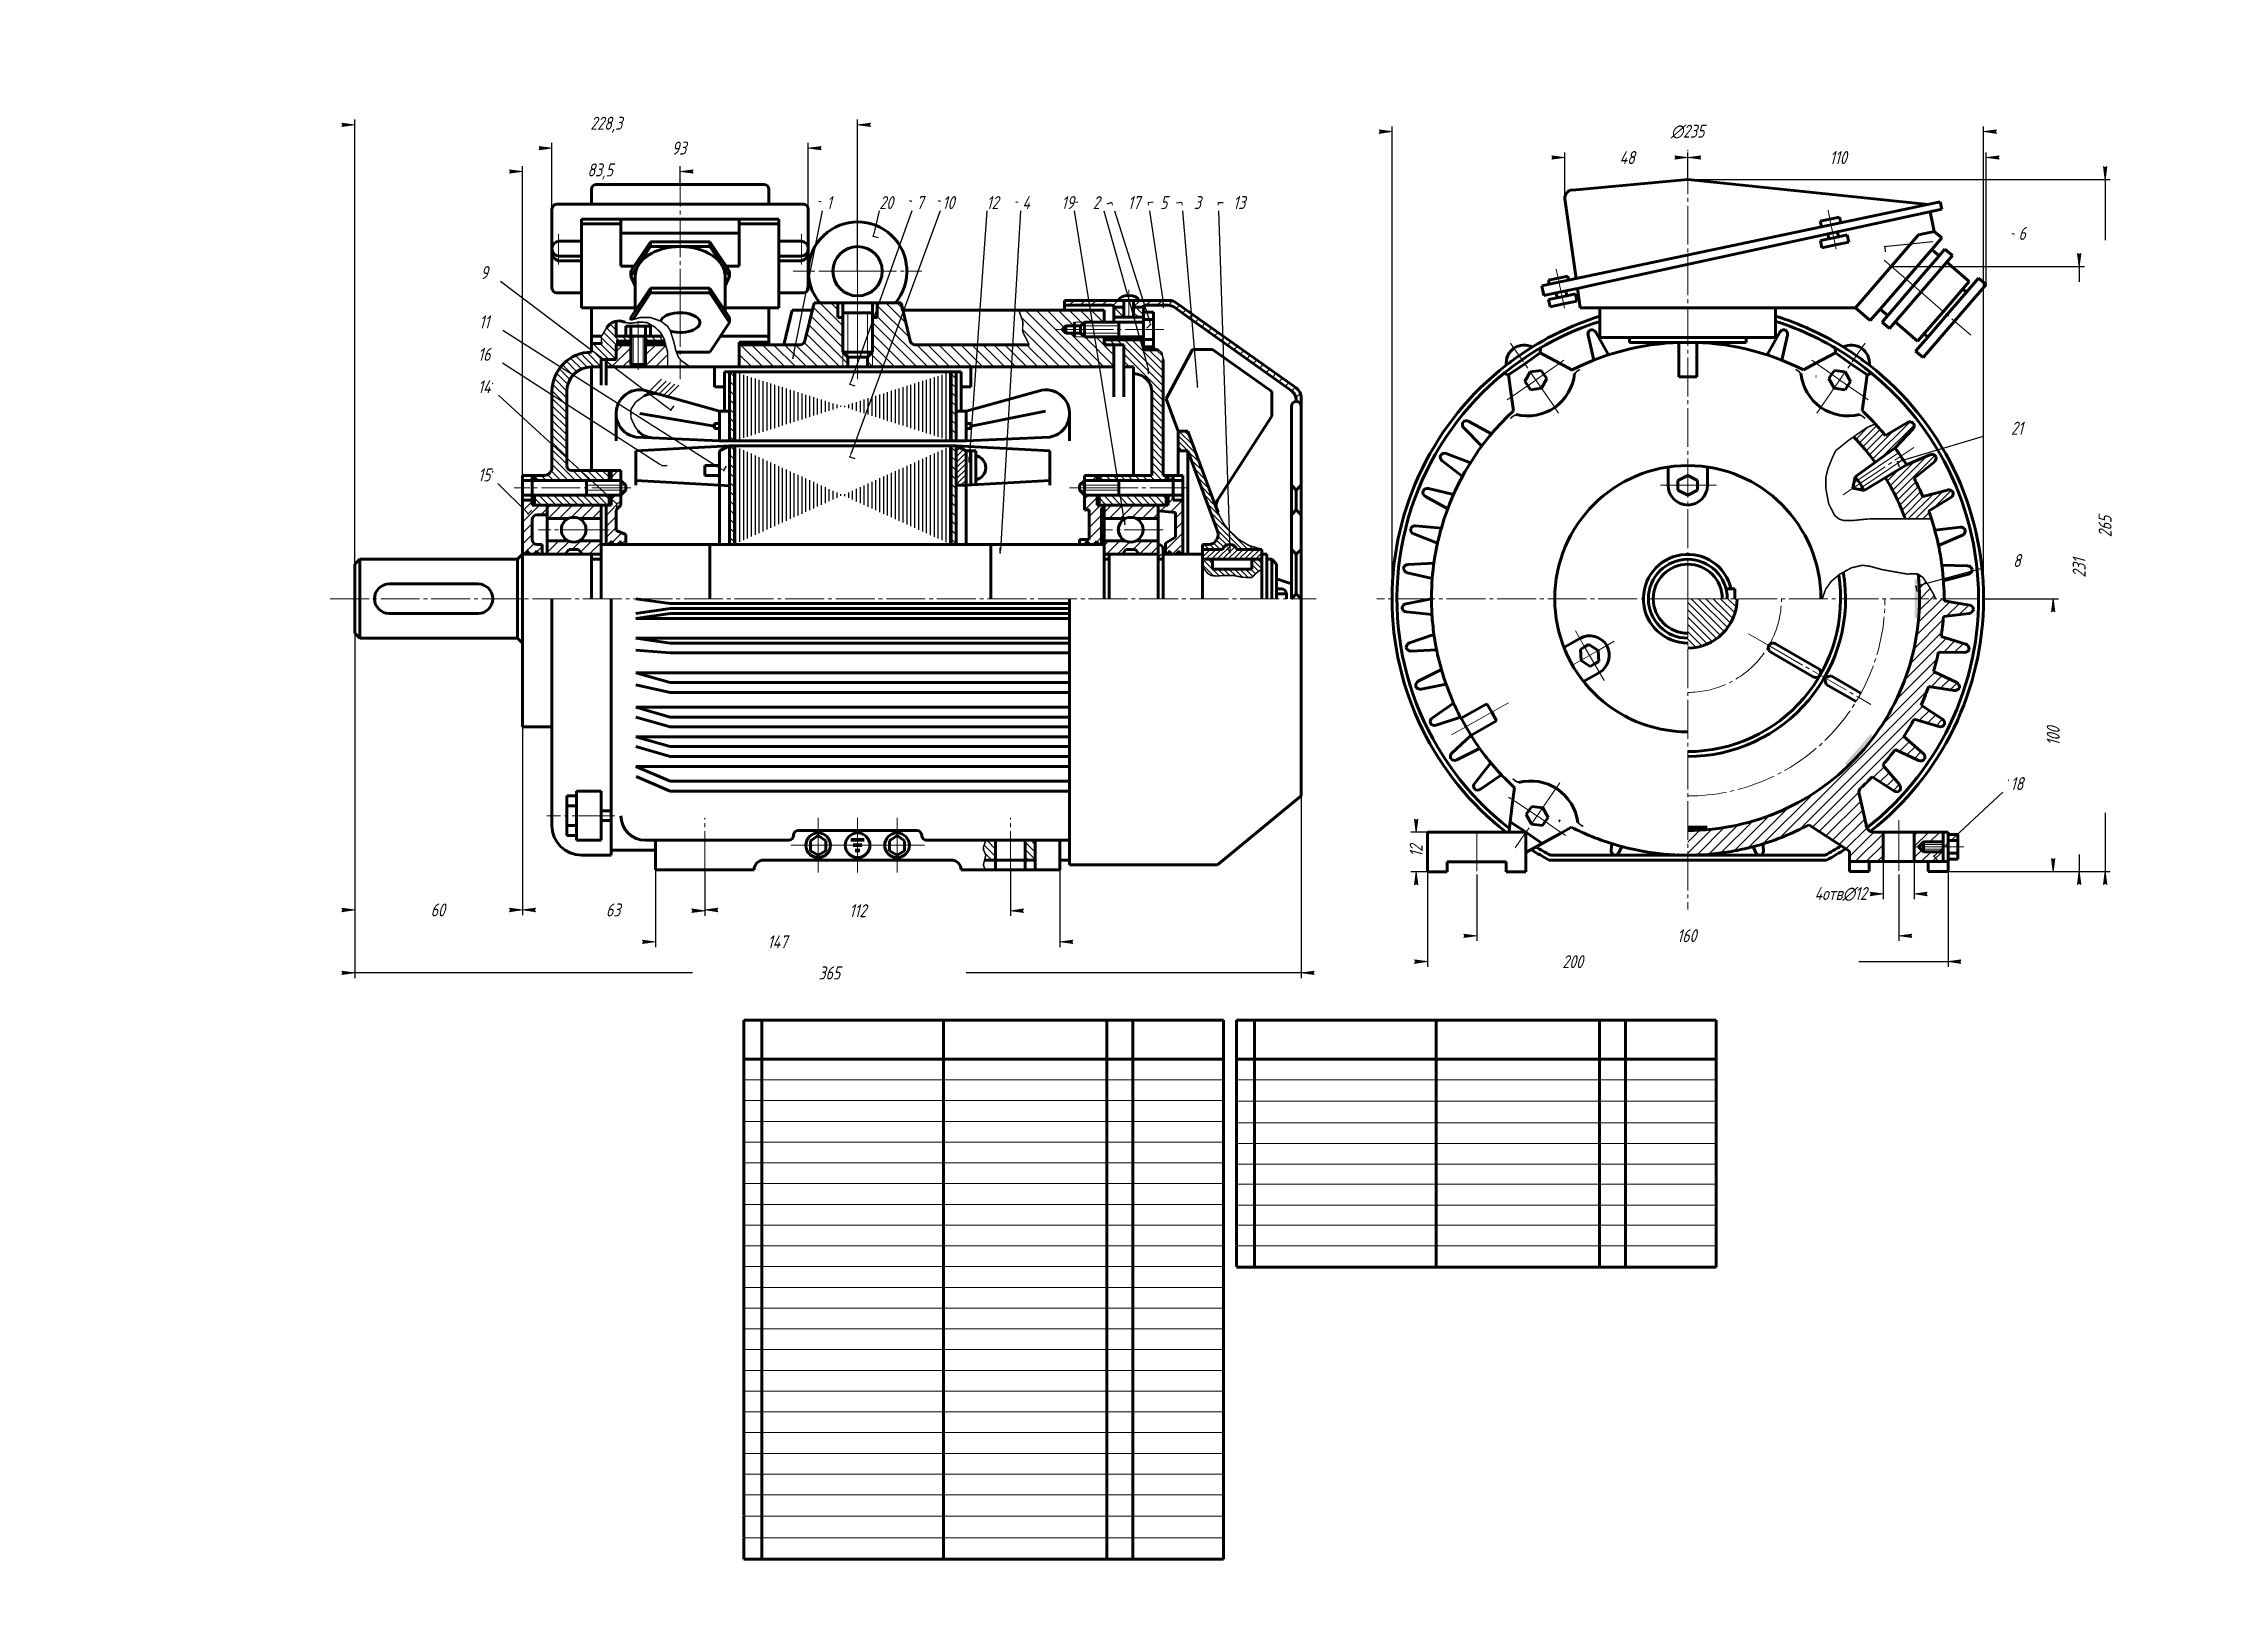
# Model space of a CAD drawing. Header units: millimetres. Extents: x 0 to 841, y 0 to 594.
import ezdxf

# ---------------------------------------------------------------- set-up
doc = ezdxf.new("R2010")
doc.units = ezdxf.units.MM
for name, pattern in [('K5LT_AXLED', [19.5, 15, -1.5, 1.5, -1.5]), ('K5LT_BASIC', [0]), ('K5LT_REINFORCED', [0]), ('K5LT_THIN', [0])]:
    doc.linetypes.add(name, pattern=pattern)
doc.styles.add('KDIMTEXTSTYLE', font='GOST_AU.SHX', dxfattribs={"width": 0.96, "oblique": 15, "height": 5})
doc.dimstyles.new('KDIMSTYLE (1.00)', dxfattribs={"dimtxt": 5, "dimasz": 1, "dimexe": 2, "dimexo": 0, "dimgap": 1, "dimtad": 1, "dimtxsty": 'KDIMTEXTSTYLE', "dimsah": 1, "dimcen": 0, "dimdle": 1, "dimadec": 0, "dimazin": 0, "dimtfac": 0.667, "dimtmove": 0, "dimatfit": 3, "dimfxl": 1, "dimtvp": 1, "dimtfill": 1, "dimtolj": 1, "dimtzin": 0, "dimarcsym": 0})
pattern_1 = [(90, (0, 0), (-1.5, 9e-17), [])]
pattern_2 = [(-45, (0, 0), (1.4142136, 1.4142136), [])]
pattern_3 = [(45, (0, 0), (-1.06066, 1.06066), [])]
pattern_4 = [(45, (0, 0), (-2.12132, 2.12132), [])]

msp = doc.modelspace()

# ---------------------------------------------------------------- blocks, each defined once
blk = doc.blocks.new('U1')
at = {"color": 30, "linetype": 'K5LT_AXLED', "lineweight": 18, "true_color": 0xff8000}
for q in [(313.91, 531.07), (289.09, 506.26), (338.72, 506.26), (313.91, 481.44)]:
    blk.add_line((313.91, 506.26), q, dxfattribs=at)
blk = doc.blocks.new('U2')
at = {"color": 30, "linetype": 'K5LT_AXLED', "lineweight": 18, "true_color": 0xff8000}
for q in [(313.91, 531.07), (289.09, 506.26), (338.72, 506.26), (313.91, 481.44)]:
    blk.add_line((313.91, 506.26), q, dxfattribs=at)
blk = doc.blocks.new('U3')
at = {"color": 30, "linetype": 'K5LT_AXLED', "lineweight": 18, "true_color": 0xff8000}
for q in [(298.697884, 295.502589), (288.143195, 284.9479), (309.252573, 284.9479), (298.697884, 274.393211)]:
    blk.add_line((298.697884, 284.9479), q, dxfattribs=at)
blk = doc.blocks.new('U4')
at = {"color": 30, "linetype": 'K5LT_AXLED', "lineweight": 18, "true_color": 0xff8000}
for q in [(329.114556, 295.502589), (318.559867, 284.9479), (339.669245, 284.9479), (329.114556, 274.393211)]:
    blk.add_line((329.114556, 284.9479), q, dxfattribs=at)
blk = doc.blocks.new('U5')
at = {"color": 30, "linetype": 'K5LT_AXLED', "lineweight": 18, "true_color": 0xff8000}
for q in [(313.90622, 295.502589), (303.351531, 284.9479), (324.460909, 284.9479), (313.90622, 274.393211)]:
    blk.add_line((313.90622, 284.9479), q, dxfattribs=at)
blk = doc.blocks.new('U6')
at = {"color": 30, "linetype": 'K5LT_AXLED', "lineweight": 18, "true_color": 0xff8000}
for q in [(634.06252, 553.09378), (514.197916, 380), (753.927124, 380), (634.06252, 260.135396)]:
    blk.add_line((634.06252, 380), q, dxfattribs=at)
blk = doc.blocks.new('KDIMARROW_00')
at = {"color": 0, "linetype": 'K5LT_THIN', "lineweight": 18}
blk.add_line((0, 0), (-1, 0), dxfattribs=at)
blk = doc.blocks.new('KDIMARROW_01')
blk.add_hatch(color=0).paths.add_polyline_path([(-5, -0.66), (0, 0), (-5, 0.66), (-4.5, 0)])
at = {"color": 0, "linetype": 'K5LT_THIN', "lineweight": 18}
for p, q in [((-4.5, 0), (-5, 0.66)), ((-5, 0.66), (0, 0)), ((0, 0), (-5, -0.66)), ((-5, -0.66), (-4.5, 0)), ((0, 0), (-1, 0))]:
    blk.add_line(p, q, dxfattribs=at)
blk = doc.blocks.new('U11')
at = {"true_color": 0x010101}
blk.add_hatch(color=18, dxfattribs=at).paths.add_polyline_path([(218.4, 400.91), (219.35, 400.91), (219.35, 401.86), (218.4, 401.86)])
at = {"color": 5, "linetype": 'K5LT_BASIC', "lineweight": 60, "true_color": 0x0000ff}
for p, q in [((218.4, 401.86), (219.35, 401.86)), ((218.4, 400.91), (218.4, 401.86)), ((219.35, 401.86), (219.35, 400.91))]:
    blk.add_line(p, q, dxfattribs=at)
blk = doc.blocks.new('U12')
at = {"true_color": 0x010101}
blk.add_hatch(color=18, dxfattribs=at).paths.add_polyline_path([(221.96, 400.91), (222.91, 400.91), (222.91, 401.86), (221.96, 401.86)])
at = {"color": 5, "linetype": 'K5LT_BASIC', "lineweight": 60, "true_color": 0x0000ff}
for p, q in [((221.96, 401.86), (222.91, 401.86)), ((221.96, 400.91), (221.96, 401.86)), ((222.91, 401.86), (222.91, 400.91))]:
    blk.add_line(p, q, dxfattribs=at)
blk = doc.blocks.new('U13')
at = {"true_color": 0x010101}
blk.add_hatch(color=18, dxfattribs=at).paths.add_polyline_path([(405.55, 400.91), (406.5, 400.91), (406.5, 401.86), (405.55, 401.86)])
at = {"color": 5, "linetype": 'K5LT_BASIC', "lineweight": 60, "true_color": 0x0000ff}
for p, q in [((405.55, 401.86), (406.5, 401.86)), ((405.55, 400.91), (405.55, 401.86)), ((406.5, 401.86), (406.5, 400.91))]:
    blk.add_line(p, q, dxfattribs=at)
blk = doc.blocks.new('U14')
at = {"true_color": 0x010101}
blk.add_hatch(color=18, dxfattribs=at).paths.add_polyline_path([(402.01, 400.91), (402.96, 400.91), (402.96, 401.86), (402.01, 401.86)])
at = {"color": 5, "linetype": 'K5LT_BASIC', "lineweight": 60, "true_color": 0x0000ff}
for p, q in [((402.01, 401.86), (402.96, 401.86)), ((402.01, 400.91), (402.01, 401.86)), ((402.96, 401.86), (402.96, 400.91))]:
    blk.add_line(p, q, dxfattribs=at)
blk = doc.blocks.new('U15')
at = {"true_color": 0x010101}
blk.add_hatch(color=18, dxfattribs=at).paths.add_polyline_path([(433.671866, 397.109378), (434.622387, 397.109378), (434.622387, 398.059899), (433.671866, 398.059899)])
at = {"color": 5, "linetype": 'K5LT_BASIC', "lineweight": 60, "true_color": 0x0000ff}
for p, q in [((433.671866, 398.059899), (434.622387, 398.059899)), ((433.671866, 397.109378), (433.671866, 398.059899)), ((434.622387, 398.059899), (434.622387, 397.109378))]:
    blk.add_line(p, q, dxfattribs=at)
blk = doc.blocks.new('U16')
at = {"true_color": 0x010101}
blk.add_hatch(color=18, dxfattribs=at).paths.add_polyline_path([(437.33, 397.11), (438.28, 397.11), (438.28, 398.06), (437.33, 398.06)])
at = {"color": 5, "linetype": 'K5LT_BASIC', "lineweight": 60, "true_color": 0x0000ff}
for p, q in [((437.33, 398.06), (438.28, 398.06)), ((437.33, 397.11), (437.33, 398.06)), ((438.28, 398.06), (438.28, 397.11))]:
    blk.add_line(p, q, dxfattribs=at)
blk = doc.blocks.new('U17')
at = {"true_color": 0x010101}
blk.add_hatch(color=18, dxfattribs=at).paths.add_polyline_path([(186.16, 397.11), (187.11, 397.11), (187.11, 398.06), (186.16, 398.06)])
at = {"color": 5, "linetype": 'K5LT_BASIC', "lineweight": 60, "true_color": 0x0000ff}
for p, q in [((186.16, 398.06), (187.11, 398.06)), ((186.16, 397.11), (186.16, 398.06)), ((187.11, 398.06), (187.11, 397.11))]:
    blk.add_line(p, q, dxfattribs=at)
blk = doc.blocks.new('U18')
at = {"true_color": 0x010101}
blk.add_hatch(color=18, dxfattribs=at).paths.add_polyline_path([(189.61, 397.11), (190.56, 397.11), (190.56, 398.06), (189.61, 398.06)])
at = {"color": 5, "linetype": 'K5LT_BASIC', "lineweight": 60, "true_color": 0x0000ff}
for p, q in [((189.61, 398.06), (190.56, 398.06)), ((189.61, 397.11), (189.61, 398.06)), ((190.56, 398.06), (190.56, 397.11))]:
    blk.add_line(p, q, dxfattribs=at)
blk = doc.blocks.new('U19')
at = {"color": 5, "linetype": 'K5LT_BASIC', "lineweight": 60, "true_color": 0x0000ff}
for p, q in [((547.19, 427.17), (539.35, 433.15)), ((550.23, 432.38), (540.9, 435.96))]:
    blk.add_line(p, q, dxfattribs=at)
for centre, start, end in [((540.5, 434.66), 158.30348, 232.64471), ((540.22, 434.18), 69.04968, 141.39951)]:
    blk.add_arc(centre, 1.9, start, end, dxfattribs=at)
blk = doc.blocks.new('U20')
at = {"color": 5, "linetype": 'K5LT_BASIC', "lineweight": 60, "true_color": 0x0000ff}
for p, q in [((537.55, 401.4), (528.37, 404.99)), ((539.04, 407.25), (529.09, 408.11))]:
    blk.add_line(p, q, dxfattribs=at)
for centre, start, end in [((529.06, 406.76), 174.30348, 248.64471), ((528.92, 406.22), 85.04968, 157.39951)]:
    blk.add_arc(centre, 1.9, start, end, dxfattribs=at)
blk = doc.blocks.new('U21')
at = {"color": 5, "linetype": 'K5LT_BASIC', "lineweight": 60, "true_color": 0x0000ff}
for p, q in [((543.75, 420.21), (534.02, 422.45)), ((541.47, 414.62), (532.87, 419.45))]:
    blk.add_line(p, q, dxfattribs=at)
for centre, start, end in [((533.8, 421.11), 166.30348, 240.64471), ((533.59, 420.59), 77.04968, 149.39951)]:
    blk.add_arc(centre, 1.9, start, end, dxfattribs=at)
blk = doc.blocks.new('U22')
at = {"color": 5, "linetype": 'K5LT_BASIC', "lineweight": 60, "true_color": 0x0000ff}
for p, q in [((554.6, 438.8), (547.67, 445.82)), ((558.34, 443.54), (549.6, 448.38))]:
    blk.add_line(p, q, dxfattribs=at)
for centre, start, end in [((549.02, 447.15), 150.30348, 224.64471), ((548.68, 446.71), 61.04968, 133.39951)]:
    blk.add_arc(centre, 1.9, start, end, dxfattribs=at)
blk = doc.blocks.new('U23')
at = {"color": 5, "linetype": 'K5LT_BASIC', "lineweight": 60, "true_color": 0x0000ff}
for p, q in [((558.17, 316.67), (551.9, 308.9)), ((562.19, 312.16), (554.08, 306.56)), ((558.17, 316.67), (558.34, 316.46))]:
    blk.add_line(p, q, dxfattribs=at)
for centre, start, end in [((553.37, 307.7), 141.04968, 213.39951), ((553, 308.12), 230.30348, 304.64471)]:
    blk.add_arc(centre, 1.9, start, end, dxfattribs=at)
blk = doc.blocks.new('U24')
at = {"color": 5, "linetype": 'K5LT_BASIC', "lineweight": 60, "true_color": 0x0000ff}
for p, q in [((616.64, 282.7), (616.64, 282.69)), ((622.61, 281.84), (622.61, 281.81))]:
    blk.add_line(p, q, dxfattribs=at)
blk = doc.blocks.new('U25')
at = {"color": 5, "linetype": 'K5LT_BASIC', "lineweight": 60, "true_color": 0x0000ff}
for p, q in [((622.98, 281.82), (622.99, 281.82)), ((630.38, 281.21), (630.46, 281.21)), ((630.61, 281.2), (630.72, 281.19))]:
    blk.add_line(p, q, dxfattribs=at)
blk = doc.blocks.new('U26')
at = {"color": 5, "linetype": 'K5LT_BASIC', "lineweight": 60, "true_color": 0x0000ff}
blk.add_line((649.96, 282.44), (649.96, 282.43), dxfattribs=at)
blk = doc.blocks.new('U27')
at = {"color": 5, "linetype": 'K5LT_BASIC', "lineweight": 60, "true_color": 0x0000ff}
blk.add_line((567.54, 306.88), (567.54, 306.88), dxfattribs=at)
blk = doc.blocks.new('U28')
at = {"color": 5, "linetype": 'K5LT_BASIC', "lineweight": 60, "true_color": 0x0000ff}
for p, q in [((604.82, 285.57), (604.52, 283.11)), ((608.57, 284.49), (607.61, 282.27))]:
    blk.add_line(p, q, dxfattribs=at)
for centre, start, end in [((606.4, 282.87), 172.95004, 245.29988), ((605.87, 283.03), 262.20384, 336.54507)]:
    blk.add_arc(centre, 1.9, start, end, dxfattribs=at)
blk = doc.blocks.new('U29')
at = {"color": 5, "linetype": 'K5LT_BASIC', "lineweight": 60, "true_color": 0x0000ff}
for p, q in [((659.27, 284.41), (660.19, 282.28)), ((663, 285.48), (663.28, 283.1))]:
    blk.add_line(p, q, dxfattribs=at)
for centre, start, end in [((661.93, 283.03), 203.21544, 277.55667), ((661.4, 282.88), 294.46063, 6.81047)]:
    blk.add_arc(centre, 1.9, start, end, dxfattribs=at)
blk = doc.blocks.new('U30')
at = {"color": 5, "linetype": 'K5LT_BASIC', "lineweight": 60, "true_color": 0x0000ff}
for p, q in [((270, 26.5), (270, 34.5)), ((277, 34.5), (277, 26.5)), ((347, 34.5), (347, 26.5)), ((410, 34.5), (410, 26.25)), ((420, 34.5), (420, 26.25)), ((455, 34.5), (455, 26.25))]:
    blk.add_line(p, q, dxfattribs=at)
at = {"color": 7, "linetype": 'K5LT_THIN', "lineweight": 18}
blk.add_line((270, 26.25), (455, 26.25), dxfattribs=at)
blk = doc.blocks.new('U31')
at = {"color": 5, "linetype": 'K5LT_BASIC', "lineweight": 60, "true_color": 0x0000ff}
for p, q in [((270, 18.25), (270, 26.25)), ((277, 26.25), (277, 18.25)), ((347, 26.25), (347, 18.25)), ((410, 26.25), (410, 18)), ((420, 26.25), (420, 18)), ((455, 26.25), (455, 18))]:
    blk.add_line(p, q, dxfattribs=at)
at = {"color": 7, "linetype": 'K5LT_THIN', "lineweight": 18}
blk.add_line((270, 18), (455, 18), dxfattribs=at)
blk = doc.blocks.new('U32')
at = {"color": 5, "linetype": 'K5LT_BASIC', "lineweight": 60, "true_color": 0x0000ff}
for p, q in [((270, 9.75), (270, 10)), ((277, 10), (277, 9.75)), ((347, 10), (347, 9.75)), ((410, 10), (410, 9.75)), ((420, 10), (420, 9.75)), ((455, 10), (455, 9.75))]:
    blk.add_line(p, q, dxfattribs=at)
blk = doc.blocks.new('U33')
at = {"color": 5, "linetype": 'K5LT_BASIC', "lineweight": 60, "true_color": 0x0000ff}
for p, q in [((460, 178.25), (460, 186.25)), ((467, 186.25), (467, 178.25)), ((537, 186.25), (537, 178.25)), ((600, 186.25), (600, 178)), ((610, 186.25), (610, 178)), ((645, 186.25), (645, 178))]:
    blk.add_line(p, q, dxfattribs=at)
at = {"color": 7, "linetype": 'K5LT_THIN', "lineweight": 18}
blk.add_line((460, 178), (645, 178), dxfattribs=at)
blk = doc.blocks.new('U34')
at = {"color": 5, "linetype": 'K5LT_BASIC', "lineweight": 60, "true_color": 0x0000ff}
for p, q in [((460, 170.25), (460, 178.25)), ((467, 178.25), (467, 170.25)), ((537, 178.25), (537, 170.25)), ((600, 178.25), (600, 170)), ((610, 178.25), (610, 170)), ((645, 178.25), (645, 170))]:
    blk.add_line(p, q, dxfattribs=at)
at = {"color": 7, "linetype": 'K5LT_THIN', "lineweight": 18}
blk.add_line((460, 170), (645, 170), dxfattribs=at)
blk = doc.blocks.new('U35')
at = {"color": 5, "linetype": 'K5LT_BASIC', "lineweight": 60, "true_color": 0x0000ff}
for p, q in [((460, 162.25), (460, 170.25)), ((467, 170.25), (467, 162.25)), ((537, 170.25), (537, 162.25)), ((600, 170.25), (600, 162)), ((610, 170.25), (610, 162)), ((645, 170.25), (645, 162))]:
    blk.add_line(p, q, dxfattribs=at)
at = {"color": 7, "linetype": 'K5LT_THIN', "lineweight": 18}
blk.add_line((460, 162), (645, 162), dxfattribs=at)
blk = doc.blocks.new('U36')
at = {"color": 5, "linetype": 'K5LT_BASIC', "lineweight": 60, "true_color": 0x0000ff}
for p, q in [((460, 154.5), (460, 162.5)), ((467, 162.5), (467, 154.5)), ((537, 162.5), (537, 154.5)), ((600, 162.5), (600, 154.25)), ((610, 162.5), (610, 154.25)), ((645, 162.5), (645, 154.25))]:
    blk.add_line(p, q, dxfattribs=at)
at = {"color": 7, "linetype": 'K5LT_THIN', "lineweight": 18}
blk.add_line((460, 154.25), (645, 154.25), dxfattribs=at)
blk = doc.blocks.new('U37')
at = {"color": 5, "linetype": 'K5LT_BASIC', "lineweight": 60, "true_color": 0x0000ff}
for p, q in [((460, 146.5), (460, 154.5)), ((467, 154.5), (467, 146.5)), ((537, 154.5), (537, 146.5)), ((600, 154.5), (600, 146.25)), ((610, 154.5), (610, 146.25)), ((645, 154.5), (645, 146.25))]:
    blk.add_line(p, q, dxfattribs=at)
at = {"color": 7, "linetype": 'K5LT_THIN', "lineweight": 18}
blk.add_line((460, 146.25), (645, 146.25), dxfattribs=at)
blk = doc.blocks.new('U38')
at = {"color": 5, "linetype": 'K5LT_BASIC', "lineweight": 60, "true_color": 0x0000ff}
for p, q in [((460, 138.74), (460, 146.74)), ((467, 146.74), (467, 138.74)), ((537, 146.74), (537, 138.74)), ((600, 146.74), (600, 138.5)), ((610, 146.74), (610, 138.5)), ((645, 146.74), (645, 138.5))]:
    blk.add_line(p, q, dxfattribs=at)
at = {"color": 7, "linetype": 'K5LT_THIN', "lineweight": 18}
blk.add_line((460, 138.5), (645, 138.5), dxfattribs=at)
blk = doc.blocks.new('U39')
at = {"color": 5, "linetype": 'K5LT_BASIC', "lineweight": 60, "true_color": 0x0000ff}
for p, q in [((460, 130.74), (460, 138.74)), ((467, 138.74), (467, 130.74)), ((537, 138.74), (537, 130.74)), ((600, 138.74), (600, 130.5)), ((610, 138.74), (610, 130.5)), ((645, 138.74), (645, 130.5))]:
    blk.add_line(p, q, dxfattribs=at)
at = {"color": 7, "linetype": 'K5LT_THIN', "lineweight": 18}
blk.add_line((460, 130.5), (645, 130.5), dxfattribs=at)
blk = doc.blocks.new('U40')
at = {"color": 5, "linetype": 'K5LT_BASIC', "lineweight": 60, "true_color": 0x0000ff}
for p, q in [((597.77, 471.95), (595.6, 481.57)), ((603.45, 473.99), (598.59, 482.72))]:
    blk.add_line(p, q, dxfattribs=at)
for centre, start, end in [((597.46, 481.99), 118.32112, 192.66235), ((596.93, 481.8), 29.06732, 101.41716)]:
    blk.add_arc(centre, 1.9, start, end, dxfattribs=at)
blk = doc.blocks.new('U41')
at = {"color": 5, "linetype": 'K5LT_BASIC', "lineweight": 60, "true_color": 0x0000ff}
for p, q in [((664.68, 473.99), (669.53, 482.72)), ((670.36, 471.95), (672.52, 481.57))]:
    blk.add_line(p, q, dxfattribs=at)
for centre, start, end in [((671.19, 481.8), 78.58284, 150.93268), ((670.67, 481.99), 347.33765, 61.67888)]:
    blk.add_arc(centre, 1.9, start, end, dxfattribs=at)

# ---------------------------------------------------------------- dimensions: what is measured, and where the dimension line sits
at = {"color": 7}
for base, p1, p2, location, text in [((120, 562.724), (313.906, 506.255), (120, 393.307), (217, 562.724), '\\H5.0;\\W0.965;\\Q15;\\H5.0;\\W0.965;\\Q15;\\Q15;228,3'), ((520, 560.073), (748.125, 380), (520, 380), (634, 560.073), '\\H5.0;\\W0.965;\\Q15;\\Q15;\\Q15;∅\\Q15;\\H5.0;\\W0.965;\\Q15;\\H5.0;\\W0.965;\\Q15;\\Q15;235'), ((196.042, 553.724), (294.896, 530.182), (196.042, 530.182), (245.042, 553.724), '\\H5.0;\\W0.965;\\Q15;\\H5.0;\\W0.965;\\Q15;\\Q15;93'), ((586.687, 550.073), (634.063, 541.589), (586.687, 534.116), (610.687, 550.073), '\\H5.0;\\W0.965;\\Q15;\\H5.0;\\W0.965;\\Q15;\\Q15;48'), ((634.063, 550.073), (749.088, 501.109), (634.063, 541.589), (692.063, 550.073), '\\H5.0;\\W0.965;\\Q15;\\H5.0;\\W0.965;\\Q15;\\Q15;110'), ((184.635, 544.724), (245.469, 539.688), (184.635, 397.109), (214.635, 544.724), '\\H5.0;\\W0.965;\\Q15;\\H5.0;\\W0.965;\\Q15;\\Q15;83,5'), ((120, 260), (184.635, 362.891), (120, 366.693), (152, 260), '\\H5.0;\\W0.965;\\Q15;\\H5.0;\\W0.965;\\Q15;\\Q15;60'), ((184.635, 260), (254.974, 275.443), (184.635, 362.891), (219.635, 260), '\\H5.0;\\W0.965;\\Q15;\\H5.0;\\W0.965;\\Q15;\\Q15;63'), ((235.963, 247.724), (391.849, 275.443), (235.963, 275.443), (282.963, 247.724), '\\H5.0;\\W0.965;\\Q15;\\H5.0;\\W0.965;\\Q15;\\Q15;147'), ((254.974, 259.724), (372.839, 275.443), (254.974, 275.443), (313.974, 259.724), '\\H5.0;\\W0.965;\\Q15;\\H5.0;\\W0.965;\\Q15;\\Q15;112'), ((533.649, 240.073), (734.427, 274.826), (533.649, 274.754), (589.649, 240.073), '\\H5.0;\\W0.965;\\Q15;\\H5.0;\\W0.965;\\Q15;\\Q15;200'), ((552.659, 250.073), (715.416, 273.737), (552.659, 273.665), (633.659, 250.073), '\\H5.0;\\W0.965;\\Q15;\\H5.0;\\W0.965;\\Q15;\\Q15;160')]:
    msp.add_linear_dim(base=base, p1=p1, p2=p2, location=location, text=text, dimstyle='KDIMSTYLE (1.00)', override={"dimexo": 0, "dimblk1": 'KDIMARROW_01', "dimblk2": 'KDIMARROW_01', "dimse1": 0, "dimse2": 0, "dimclrt": 7, "dimtolj": 1}, dxfattribs=at).render()
for base, p1, p2, angle, location, text, override in [((288.927, 472.724), (300.927, 532.724), (288.927, 472.724), 258.690068, (302.927, 532.724), '\\H5.0;\\W0.965;\\Q15;\\H5.0;\\W0.965;\\Q15;\\Q15;1', {"dimexo": 0, "dimtoh": 1, "dimblk1": 'KDIMARROW_00', "dimblk2": 'KDIMARROW_00', "dimse1": 0, "dimse2": 0, "dimclrt": 7, "dimtmove": 1, "dimtolj": 1}), ((310.927, 462.724), (335.927, 532.724), (310.927, 462.724), 250.346176, (337.927, 532.724), '\\H5.0;\\W0.965;\\Q15;\\H5.0;\\W0.965;\\Q15;\\Q15;7', {"dimexo": 0, "dimtoh": 1, "dimblk1": 'KDIMARROW_00', "dimblk2": 'KDIMARROW_00', "dimse1": 0, "dimse2": 0, "dimclrt": 7, "dimtmove": 1, "dimtolj": 1}), ((310.927, 434.724), (346.927, 532.724), (310.927, 434.724), 249.829347, (348.927, 532.724), '\\H5.0;\\W0.965;\\Q15;\\H5.0;\\W0.965;\\Q15;\\Q15;10', {"dimexo": 0, "dimtoh": 1, "dimblk1": 'KDIMARROW_00', "dimblk2": 'KDIMARROW_00', "dimse1": 0, "dimse2": 0, "dimclrt": 7, "dimtmove": 1, "dimtolj": 1}), ((319.927, 519.724), (322.927, 532.724), (319.927, 519.724), 257.005383, (324.927, 532.724), '\\H5.0;\\W0.965;\\Q15;\\H5.0;\\W0.965;\\Q15;\\Q15;20', {"dimexo": 0, "dimtoh": 1, "dimblk1": 'KDIMARROW_00', "dimblk2": 'KDIMARROW_00', "dimse1": 0, "dimse2": 0, "dimclrt": 7, "dimtmove": 1, "dimtolj": 1}), ((356.927, 432.724), (363.927, 532.724), (356.927, 432.724), 265.995827, (365.927, 532.724), '\\H5.0;\\W0.965;\\Q15;\\H5.0;\\W0.965;\\Q15;\\Q15;12', {"dimexo": 0, "dimtoh": 1, "dimblk1": 'KDIMARROW_00', "dimblk2": 'KDIMARROW_00', "dimse1": 0, "dimse2": 0, "dimclrt": 7, "dimtmove": 1, "dimtolj": 1}), ((368.927, 397.724), (376.927, 532.724), (368.927, 397.724), 266.608661, (378.927, 532.724), '\\H5.0;\\W0.965;\\Q15;\\H5.0;\\W0.965;\\Q15;\\Q15;4', {"dimexo": 0, "dimtoh": 1, "dimblk1": 'KDIMARROW_00', "dimblk2": 'KDIMARROW_00', "dimse1": 0, "dimse2": 0, "dimclrt": 7, "dimtmove": 1, "dimtolj": 1}), ((416.927, 408.724), (396.927, 532.724), (416.927, 408.724), 279.162347, (394.927, 532.724), '\\H5.0;\\W0.965;\\Q15;\\H5.0;\\W0.965;\\Q15;\\Q15;19', {"dimexo": 0, "dimtoh": 1, "dimblk1": 'KDIMARROW_00', "dimblk2": 'KDIMARROW_00', "dimse1": 0, "dimse2": 0, "dimclrt": 7, "dimtmove": 1, "dimtolj": 1}), ((425.927, 468.724), (407.927, 532.724), (425.927, 468.724), 285.708638, (405.927, 532.724), '\\H5.0;\\W0.965;\\Q15;\\H5.0;\\W0.965;\\Q15;\\Q15;2', {"dimexo": 0, "dimtoh": 1, "dimblk1": 'KDIMARROW_00', "dimblk2": 'KDIMARROW_00', "dimse1": 0, "dimse2": 0, "dimclrt": 7, "dimtmove": 1, "dimtolj": 1}), ((426.927, 485.724), (411.927, 532.724), (426.927, 485.724), 287.700428, (420.469, 532.724), '\\H5.0;\\W0.965;\\Q15;\\H5.0;\\W0.965;\\Q15;\\Q15;17', {"dimexo": 0, "dimtoh": 1, "dimblk1": 'KDIMARROW_00', "dimblk2": 'KDIMARROW_00', "dimse1": 0, "dimse2": 0, "dimclrt": 7, "dimtmove": 1, "dimtolj": 1}), ((431.729, 494.133), (425.927, 532.724), (431.729, 494.133), 278.549797, (431.955, 532.724), '\\H5.0;\\W0.965;\\Q15;\\H5.0;\\W0.965;\\Q15;\\Q15;5', {"dimexo": 0, "dimtoh": 1, "dimblk1": 'KDIMARROW_00', "dimblk2": 'KDIMARROW_00', "dimse1": 0, "dimse2": 0, "dimclrt": 7, "dimtmove": 1, "dimtolj": 1}), ((444.927, 461.724), (438.927, 532.724), (444.927, 461.724), 274.83042, (444.955, 532.724), '\\H5.0;\\W0.965;\\Q15;\\H5.0;\\W0.965;\\Q15;\\Q15;3', {"dimexo": 0, "dimtoh": 1, "dimblk1": 'KDIMARROW_00', "dimblk2": 'KDIMARROW_00', "dimse1": 0, "dimse2": 0, "dimclrt": 7, "dimtmove": 1, "dimtolj": 1}), ((457.435, 397.822), (452.927, 532.724), (457.435, 397.822), 271.913865, (461.072, 532.724), '\\H5.0;\\W0.965;\\Q15;\\H5.0;\\W0.965;\\Q15;\\Q15;13', {"dimexo": 0, "dimtoh": 1, "dimblk1": 'KDIMARROW_00', "dimblk2": 'KDIMARROW_00', "dimse1": 0, "dimse2": 0, "dimclrt": 7, "dimtmove": 1, "dimtolj": 1}), ((794.984, 274.826), (634.063, 541.589), (734.427, 274.826), 90, (794.984, 407.826), '\\H5.0;\\W0.965;\\Q15;\\H5.0;\\W0.965;\\Q15;\\Q15;265', {"dimexo": 0, "dimblk1": 'KDIMARROW_01', "dimblk2": 'KDIMARROW_01', "dimse1": 0, "dimse2": 0, "dimclrt": 7, "dimtolj": 1}), ((710, 515.724), (760, 520.724), (710, 515.724), 185.710593, (763.01, 520.825), '\\H5.0;\\W0.965;\\Q15;\\H5.0;\\W0.965;\\Q15;\\Q15;6', {"dimexo": 0, "dimtoh": 1, "dimblk1": 'KDIMARROW_00', "dimblk2": 'KDIMARROW_00', "dimse1": 0, "dimse2": 0, "dimclrt": 7, "dimtmove": 1, "dimtolj": 1}), ((241.927, 452.724), (171.927, 505.724), (241.927, 452.724), 322.869076, (169.927, 505.724), '\\H5.0;\\W0.965;\\Q15;\\H5.0;\\W0.965;\\Q15;\\Q15;9', {"dimexo": 0, "dimtoh": 1, "dimblk1": 'KDIMARROW_00', "dimblk2": 'KDIMARROW_00', "dimse1": 0, "dimse2": 0, "dimclrt": 7, "dimtmove": 1, "dimtolj": 1}), ((785, 274.826), (712.476, 508.139), (734.427, 274.826), 90, (785, 391.826), '\\H5.0;\\W0.965;\\Q15;\\H5.0;\\W0.965;\\Q15;\\Q15;231', {"dimexo": 0, "dimblk1": 'KDIMARROW_01', "dimblk2": 'KDIMARROW_01', "dimse1": 0, "dimse2": 0, "dimclrt": 7, "dimtolj": 1}), ((262.287, 429.44), (171.927, 486.724), (262.287, 429.44), 327.627509, (169.927, 486.724), '\\H5.0;\\W0.965;\\Q15;\\H5.0;\\W0.965;\\Q15;\\Q15;11', {"dimexo": 0, "dimtoh": 1, "dimblk1": 'KDIMARROW_00', "dimblk2": 'KDIMARROW_00', "dimse1": 0, "dimse2": 0, "dimclrt": 7, "dimtmove": 1, "dimtolj": 1}), ((238.43, 431.328), (171.927, 474.224), (238.43, 431.328), 327.1773, (169.927, 474.224), '\\H5.0;\\W0.965;\\Q15;\\H5.0;\\W0.965;\\Q15;\\Q15;16', {"dimexo": 0, "dimtoh": 1, "dimblk1": 'KDIMARROW_00', "dimblk2": 'KDIMARROW_00', "dimse1": 0, "dimse2": 0, "dimclrt": 7, "dimtmove": 1, "dimtolj": 1}), ((220.927, 416.724), (171.927, 461.724), (220.927, 416.724), 317.436648, (169.927, 461.724), '\\H5.0;\\W0.965;\\Q15;\\H5.0;\\W0.965;\\Q15;\\Q15;14', {"dimexo": 0, "dimtoh": 1, "dimblk1": 'KDIMARROW_00', "dimblk2": 'KDIMARROW_00', "dimse1": 0, "dimse2": 0, "dimclrt": 7, "dimtmove": 1, "dimtolj": 1}), ((714.984, 432.724), (758.984, 445.724), (714.984, 432.724), 196.460015, (760.984, 445.724), '\\H5.0;\\W0.965;\\Q15;\\H5.0;\\W0.965;\\Q15;\\Q15;21', {"dimexo": 0, "dimtoh": 1, "dimblk1": 'KDIMARROW_00', "dimblk2": 'KDIMARROW_00', "dimse1": 0, "dimse2": 0, "dimclrt": 7, "dimtmove": 1, "dimtolj": 1}), ((186.927, 412.724), (171.927, 427.724), (186.927, 412.724), 315, (169.927, 427.724), '\\H5.0;\\W0.965;\\Q15;\\H5.0;\\W0.965;\\Q15;\\Q15;15', {"dimexo": 0, "dimtoh": 1, "dimblk1": 'KDIMARROW_00', "dimblk2": 'KDIMARROW_00', "dimse1": 0, "dimse2": 0, "dimclrt": 7, "dimtmove": 1, "dimtolj": 1}), ((721.984, 384.724), (758.984, 394.724), (721.984, 384.724), 195.124007, (760.984, 394.724), '\\H5.0;\\W0.965;\\Q15;\\H5.0;\\W0.965;\\Q15;\\Q15;8', {"dimexo": 0, "dimtoh": 1, "dimblk1": 'KDIMARROW_00', "dimblk2": 'KDIMARROW_00', "dimse1": 0, "dimse2": 0, "dimclrt": 7, "dimtmove": 1, "dimtolj": 1}), ((775, 380), (734.427, 274.826), (748.125, 380), 90, (775, 327), '\\H5.0;\\W0.965;\\Q15;\\H5.0;\\W0.965;\\Q15;\\Q15;100', {"dimexo": 0, "dimblk1": 'KDIMARROW_01', "dimblk2": 'KDIMARROW_01', "dimse1": 0, "dimse2": 0, "dimclrt": 7, "dimtolj": 1}), ((728.984, 280.724), (758.984, 308.724), (728.984, 280.724), 223.025066, (760.984, 308.724), '\\H5.0;\\W0.965;\\Q15;\\H5.0;\\W0.965;\\Q15;\\Q15;18', {"dimexo": 0, "dimtoh": 1, "dimblk1": 'KDIMARROW_00', "dimblk2": 'KDIMARROW_00', "dimse1": 0, "dimse2": 0, "dimclrt": 7, "dimtmove": 1, "dimtolj": 1}), ((529.318, 274.754), (533.649, 289.962), (533.649, 274.754), 90, (529.318, 282.754), '\\H5.0;\\W0.965;\\Q15;\\H5.0;\\W0.965;\\Q15;\\Q15;12', {"dimexo": 0, "dimblk1": 'KDIMARROW_01', "dimblk2": 'KDIMARROW_01', "dimse1": 0, "dimse2": 0, "dimclrt": 7, "dimtolj": 1})]:
    msp.add_linear_dim(base=base, p1=p1, p2=p2, angle=angle, location=location, text=text, dimstyle='KDIMSTYLE (1.00)', override=override, dxfattribs=at).render()
for base, p1, p2, location, override in [((120, 235.724), (485, 380), (120, 380), (303, 235.724), {"dimexo": 0, "dimpost": '\\H5.0;\\W0.965;\\Q15;<>', "dimblk1": 'KDIMARROW_01', "dimblk2": 'KDIMARROW_01', "dimse1": 0, "dimse2": 0, "dimclrt": 7, "dimtolj": 1}), ((709.416, 266.17), (721.416, 278.628), (709.416, 278.628), (693.01, 266.17), {"dimexo": 0, "dimpost": '\\H5.0;\\W0.965;\\Q15;\\Q15;4отв\\Q15;∅\\Q15;\\H5.0;\\W0.965;\\Q15;<>', "dimblk1": 'KDIMARROW_01', "dimblk2": 'KDIMARROW_01', "dimse1": 0, "dimse2": 0, "dimclrt": 7, "dimtolj": 1})]:
    msp.add_linear_dim(base=base, p1=p1, p2=p2, location=location, dimstyle='KDIMSTYLE (1.00)', override=override, dxfattribs=at).render()

# ---------------------------------------------------------------- hatches: boundary and pattern name
h = msp.add_hatch()
h.set_pattern_fill('Металл', style=0, pattern_type=0)
h.set_pattern_definition([(-45, (0, 0), (2.12132, 2.12132), [])])
h.paths.add_polyline_path([(296.424, 491.211), (293.593, 479.465), (292.615, 478.126), (291.723, 477.904), (285.391, 477.904), (279.687, 477.904), (268.281, 477.904), (268.281, 474.102), (268.281, 473.151), (268.281, 469.349), (310.104, 469.349), (310.104, 473.151), (308.203, 475.052), (308.203, 476.953), (308.203, 478.854), (308.203, 488.359), (306.302, 488.359), (306.302, 494.063), (302.5, 494.063), (297.111, 494.063)])
h.paths.add_polyline_path([(334.219, 479.465), (331.388, 491.211), (331.22, 491.211), (330.701, 494.063), (325.312, 494.063), (321.51, 494.063), (321.51, 488.359), (319.609, 488.359), (319.609, 478.854), (319.609, 476.953), (319.609, 475.052), (317.708, 473.151), (317.708, 469.349), (351.927, 469.349), (359.531, 469.349), (381.741, 469.349), (380.153, 473.769), (380.064, 474.344), (380.149, 477.395), (380.065, 477.904), (336.09, 477.904), (334.598, 478.626)])
h.paths.add_polyline_path([(381.741, 469.349), (412.76, 469.349), (412.76, 477.904), (408.958, 477.904), (408.958, 479.805), (408.958, 480.945), (401.354, 480.945), (399.928, 482.371), (394.225, 482.371), (392.799, 483.797), (394.225, 485.223), (399.928, 485.223), (401.354, 486.648), (408.958, 486.648), (408.958, 491.211), (376.092, 491.211), (377.61, 486.865), (377.644, 486.645), (377.53, 483.676), (377.644, 482.843), (378.255, 481.505), (378.833, 480.46), (380.066, 477.9), (380.079, 475.743), (380.066, 474.335), (381.368, 470.064)])
h = msp.add_hatch()
h.set_pattern_fill('Металл', style=0, pattern_type=0)
h.set_pattern_definition(pattern_2)
h.paths.add_polyline_path([(431.771, 427.526), (431.771, 472.251), (431.294, 474.645), (431.173, 474.835), (429.998, 475.925), (429.87, 476.003), (424.167, 476.003), (424.167, 477.904), (424.167, 479.044), (424.167, 479.805), (408.958, 479.805), (408.958, 477.904), (412.76, 477.904), (416.562, 477.904), (416.562, 469.349), (420.365, 469.349), (420.365, 466.669), (423.59, 465.881), (426.087, 463.693), (427.293, 460.6), (427.354, 459.68), (427.354, 427.526), (420.365, 427.526), (407.057, 427.526), (407.057, 425.625), (432.865, 425.625), (432.865, 427.526)])
h.paths.add_polyline_path([(420.365, 492.352), (420.365, 488.549), (424.167, 488.549), (424.167, 492.352)])
h.paths.add_polyline_path([(412.76, 492.352), (412.76, 488.549), (416.562, 488.549), (416.562, 492.352)])
h.paths.add_polyline_path([(426.068, 416.12), (432.865, 416.12), (432.865, 419.922), (414.661, 419.922), (407.057, 419.922), (407.057, 416.12)])
h.paths.add_polyline_path([(382.344, 279.245), (382.344, 286.849), (378.542, 286.849), (378.542, 279.245)])
h.paths.add_polyline_path([(367.135, 279.245), (367.135, 286.849), (363.333, 286.849), (362.405, 284.113), (362.45, 283.228), (363.168, 281.616), (363.334, 281.078), (362.981, 279.547), (362.844, 279.245)])
h = msp.add_hatch()
h.set_pattern_fill('Металл', style=0, pattern_type=0)
h.set_pattern_definition(pattern_4)
h.paths.add_polyline_path([(483.003, 461.265), (436.81, 494.133), (434.226, 495.01), (434.055, 495.013), (420.365, 495.013), (420.365, 492.352), (424.167, 492.352), (424.167, 493.112), (433.447, 493.112), (436.061, 492.329), (436.203, 492.232), (443.357, 487.142), (481.102, 460.284), (482.777, 458.131), (483.099, 456.412), (483.099, 456.042), (484.591, 455.319), (485, 454.141), (485, 457.393), (484.217, 460.006)])
h.paths.add_polyline_path([(414.661, 495.013), (393.75, 495.013), (393.75, 493.112), (412, 493.112), (412.597, 492.823), (412.76, 492.352), (416.562, 492.352), (416.562, 495.013)])
h = msp.add_hatch()
h.set_pattern_fill('Металл', style=0, pattern_type=0)
h.set_pattern_definition(pattern_2)
h.paths.add_polyline_path([(201.745, 431.328), (201.745, 459.844), (202.536, 463.641), (204.779, 466.806), (208.1, 468.812), (211.25, 469.349), (215.052, 469.349), (215.052, 472.201), (220.755, 472.201), (220.755, 473.626), (220.755, 475.052), (220.755, 477.904), (224.557, 477.904), (226.458, 477.904), (226.458, 479.329), (226.458, 481.23), (224.557, 481.23), (220.755, 481.23), (220.755, 486.97), (218.085, 485.615), (217.079, 484.414), (215.109, 481.113), (215.052, 480.753), (215.081, 479.563), (215.361, 478.379), (215.052, 478.379), (211.25, 478.379), (211.25, 476.953), (211.25, 475.052), (206.398, 474.257), (202.053, 471.956), (198.669, 468.389), (196.601, 463.929), (196.042, 459.844), (196.042, 431.328), (196.042, 430.568), (195.268, 428.541), (193.34, 427.545), (193, 427.526), (189.357, 427.526), (189.357, 425.625), (218.047, 425.625), (218.047, 429.427), (211.25, 429.427), (203.646, 429.427), (202.154, 430.149)])
h.paths.add_polyline_path([(197.943, 419.922), (189.357, 419.922), (189.357, 416.12), (192.24, 416.12), (194.141, 416.12), (215.052, 416.12), (216.953, 416.12), (218.047, 416.12), (218.047, 419.922), (205.547, 419.922)])
h = msp.add_hatch()
h.set_pattern_fill('Металл', style=0, pattern_type=0)
h.set_pattern_definition(pattern_2)
h.paths.add_polyline_path([(238.34, 481.23), (234.062, 481.23), (232.161, 481.23), (232.161, 479.329), (237.936, 479.329), (239.638, 479.329), (238.805, 481.23)])
h = msp.add_hatch()
h.set_pattern_fill('Металл', style=0, pattern_type=0)
h.set_pattern_definition(pattern_4)
h.paths.add_polyline_path([(226.458, 470.299), (226.458, 477.904), (224.557, 477.904), (220.755, 477.904), (220.755, 475.052), (220.755, 473.626), (220.755, 472.201), (216.953, 472.201), (216.953, 469.349), (227.409, 469.349)])
h.paths.add_polyline_path([(231.211, 469.349), (240.648, 469.349), (240.659, 474.975), (240.647, 475.055), (240.084, 477.871), (240.076, 477.904), (238.193, 477.904), (238.05, 477.904), (234.062, 477.904), (232.161, 477.904), (232.161, 470.299)])
at = {"true_color": 0x010101}
for points in [[(220.755, 477.904), (226.458, 477.904), (226.458, 479.329), (220.755, 479.329)], [(234.062, 477.904), (238.05, 477.904), (240.076, 477.904), (239.638, 479.329), (237.936, 479.329), (232.161, 479.329), (232.161, 477.904)], [(268.281, 477.904), (279.687, 477.904), (279.687, 478.854), (268.281, 478.854)], [(723.087, 372.396), (723.306, 384.344), (723.087, 387.604), (721.51, 387.604), (721.51, 380), (721.51, 372.396)], [(695.735, 315.35), (703.811, 324.158), (705.829, 326.775), (704.651, 327.831), (699.62, 322.13), (694.588, 316.428)], [(641.648, 292.548), (634.043, 292.552), (634.063, 290.651), (641.647, 290.973)]]:
    msp.add_hatch(color=18, dxfattribs=at).paths.add_polyline_path(points)
h = msp.add_hatch()
h.set_pattern_fill('Металл', style=0, pattern_type=0)
h.set_pattern_definition([(-45, (0, 0), (1.767767, 1.767767), [])])
h.paths.add_polyline_path([(266.38, 440.833), (266.38, 467.448), (264.479, 467.448), (264.479, 440.833)])
h.paths.add_polyline_path([(264.479, 438.932), (264.479, 400.911), (266.38, 400.911), (266.38, 438.932)])
h.paths.add_polyline_path([(350.026, 438.932), (350.026, 400.911), (351.927, 400.911), (351.927, 438.932)])
h.paths.add_polyline_path([(350.026, 467.448), (350.026, 440.833), (351.927, 440.833), (351.927, 467.448)])
h = msp.add_hatch()
h.set_pattern_fill('Металл', style=0, pattern_type=0)
h.set_pattern_definition(pattern_1)
h.paths.add_polyline_path([(266.38, 467.448), (266.38, 440.833), (308.203, 454.141)])
h.paths.add_polyline_path([(350.026, 467.448), (308.203, 454.141), (350.026, 440.833)])
h = msp.add_hatch()
h.set_pattern_fill('Металл', style=0, pattern_type=0)
h.set_pattern_definition([(45, (0, 0), (-1.4142136, 1.4142136), [])])
h.paths.add_polyline_path([(710.245, 426.685), (715.793, 416.101), (717.95, 410.759), (728.01, 410.759), (726.955, 413.81), (735.513, 418.962), (736.418, 420.35), (736.381, 421.031), (735.005, 421.955), (734.26, 421.911), (724.718, 419.418), (721.346, 426.409), (729.103, 432.702), (729.806, 434.203), (729.675, 434.872), (728.184, 435.595), (727.451, 435.448), (718.35, 431.651)])
h.paths.add_polyline_path([(697.981, 442.431), (705.74, 433.343), (706.347, 432.518), (714.037, 438.105), (720.843, 445.416), (721.331, 447), (721.108, 447.645), (719.531, 448.153), (718.826, 447.906), (710.341, 442.879), (706.361, 447.417), (703.019, 445.898), (698.657, 442.879), (698.21, 442.587)])
h = msp.add_hatch()
h.set_pattern_fill('Металл', style=0, pattern_type=0)
h.set_pattern_definition(pattern_1)
h.paths.add_polyline_path([(266.38, 400.911), (308.203, 419.922), (266.38, 438.932)])
h.paths.add_polyline_path([(308.203, 419.922), (350.026, 400.911), (350.026, 438.932)])
h = msp.add_hatch()
h.set_pattern_fill('Металл', style=0, pattern_type=0)
h.set_pattern_definition(pattern_3)
h.paths.add_polyline_path([(351.927, 438.932), (351.927, 423.724), (355.729, 423.724), (355.729, 437.031)])
h = msp.add_hatch()
h.set_pattern_fill('Металл', style=0, pattern_type=0)
h.set_pattern_definition([(-45, (0, 0), (1.06066, 1.06066), [])])
h.paths.add_polyline_path([(446.979, 392.227), (448.984, 389.675), (450.283, 388.925), (452.376, 388.746), (454.588, 388.927), (458.356, 388.974), (458.987, 388.927), (462.533, 388.259), (465.743, 388.155), (465.992, 388.26), (466.876, 389.072), (467.639, 389.908), (469.792, 391.406), (469.792, 395.208), (465.99, 395.208), (465.99, 391.406), (450.781, 391.406), (450.781, 395.208), (446.979, 395.208)])
h.paths.add_polyline_path([(469.792, 399.01), (464.923, 400.479), (460.91, 402.817), (456.823, 406.641), (455.162, 408.874), (453.481, 411.919), (452.91, 413.268), (452.522, 414.229), (452.45, 414.408), (452.023, 415.465), (441.276, 444.635), (437.474, 444.635), (437.474, 442.734), (437.474, 437.031), (441.276, 437.031), (452.698, 406.028), (452.764, 403.595), (451.342, 401.62), (449.131, 400.911), (446.979, 400.911), (446.979, 399.01), (454.583, 399.01), (456.085, 400.601), (458.263, 400.799), (460.026, 399.505), (460.286, 399.01)])
h = msp.add_hatch(color=18, dxfattribs=at)
h.paths.add_polyline_path([(218.854, 418.021), (218.854, 419.922), (218.047, 419.922), (218.047, 416.12), (218.854, 416.12)])
h.paths.add_polyline_path([(218.047, 429.427), (218.047, 425.625), (218.854, 425.625), (218.854, 429.427)])
h.paths.add_polyline_path([(188.437, 427.526), (188.437, 425.625), (189.357, 425.625), (189.357, 427.526)])
h.paths.add_polyline_path([(189.357, 416.12), (189.357, 419.922), (188.437, 419.922), (188.437, 416.12)])
h = msp.add_hatch()
h.set_pattern_fill('Металл', style=0, pattern_type=0)
h.set_pattern_definition(pattern_4)
h.paths.add_polyline_path([(220.755, 408.516), (220.755, 414.219), (222.656, 416.12), (222.656, 419.922), (218.854, 419.922), (218.854, 418.021), (218.854, 416.12), (216.953, 416.12), (216.953, 400.911), (218.402, 400.911), (218.402, 401.862), (219.353, 401.862), (219.353, 400.911), (220.755, 400.911), (221.964, 400.911), (221.964, 401.862), (222.914, 401.862), (222.914, 400.911), (224.557, 400.911), (224.557, 404.714), (220.755, 406.331)])
h.paths.add_polyline_path([(218.854, 429.427), (218.854, 425.625), (222.656, 425.625), (222.656, 429.427)])
h = msp.add_hatch()
h.set_pattern_fill('Металл', style=0, pattern_type=0)
h.set_pattern_definition(pattern_4)
h.paths.add_polyline_path([(401.354, 425.625), (406.337, 425.625), (406.337, 427.526), (401.354, 427.526)])
h = msp.add_hatch(color=18, dxfattribs=at)
h.paths.add_polyline_path([(406.337, 427.526), (406.337, 425.625), (407.057, 425.625), (407.057, 427.526)])
h.paths.add_polyline_path([(433.672, 425.625), (433.672, 427.526), (432.865, 427.526), (432.865, 425.625)])
h = msp.add_hatch()
h.set_pattern_fill('Металл', style=0, pattern_type=0)
h.set_pattern_definition(pattern_4)
h.paths.add_polyline_path([(439.375, 397.109), (439.375, 418.021), (435.573, 418.021), (435.573, 419.922), (433.672, 419.922), (433.672, 416.12), (429.87, 416.12), (429.87, 413.873), (436.523, 413.268), (436.523, 403.763), (432.63, 401.427), (432.63, 397.109), (433.672, 397.109), (433.672, 398.06), (434.622, 398.06), (434.622, 397.109), (437.331, 397.109), (437.331, 398.06), (438.281, 398.06), (438.281, 397.109)])
h.paths.add_polyline_path([(435.573, 425.625), (435.573, 427.526), (433.672, 427.526), (433.672, 425.625)])
h = msp.add_hatch()
h.set_pattern_fill('Металл', style=0, pattern_type=0)
h.set_pattern_definition(pattern_4)
h.paths.add_polyline_path([(188.437, 410.417), (189.16, 411.908), (190.338, 412.318), (192.24, 412.318), (194.141, 412.318), (194.141, 416.12), (192.24, 416.12), (188.437, 416.12), (188.437, 418.021), (184.635, 418.021), (184.635, 397.109), (186.157, 397.109), (186.157, 398.06), (187.108, 398.06), (187.108, 397.109), (189.606, 397.109), (189.606, 398.06), (190.557, 398.06), (190.557, 397.109), (192.24, 397.109), (192.24, 400.911), (190.338, 400.911), (188.847, 401.634), (188.437, 402.813)])
h = msp.add_hatch()
h.set_pattern_fill('Металл', style=0, pattern_type=0)
h.set_pattern_definition(pattern_4)
h.paths.add_polyline_path([(215.052, 416.12), (194.141, 416.12), (194.141, 412.318), (194.141, 410.929), (201.745, 410.929), (202.42, 410.929), (205.122, 411.314), (206.405, 410.929), (215.052, 410.929)])
h.paths.add_polyline_path([(421.223, 410.929), (426.068, 410.929), (429.87, 410.929), (429.87, 416.12), (408.958, 416.12), (408.958, 412.318), (408.958, 410.929), (414.845, 410.929), (415.52, 410.929), (416.562, 410.929), (417.238, 410.929), (419.939, 411.314)])
h = msp.add_hatch()
h.set_pattern_fill('Металл', style=0, pattern_type=0)
h.set_pattern_definition(pattern_4)
h.paths.add_polyline_path([(403.255, 414.219), (403.255, 402.813), (399.453, 402.813), (399.453, 400.911), (402.008, 400.911), (402.008, 401.862), (402.958, 401.862), (402.958, 400.911), (405.551, 400.911), (405.551, 401.862), (406.501, 401.862), (406.501, 400.911), (408, 400.911), (408, 401), (408, 415), (408.958, 415), (408.958, 416.12), (406.337, 416.12), (406.337, 419.922), (401.354, 419.922), (401.354, 414.219)])
h = msp.add_hatch(color=18, dxfattribs=at)
h.paths.add_polyline_path([(406.337, 419.922), (406.337, 416.12), (407.057, 416.12), (407.057, 419.922)])
h.paths.add_polyline_path([(433.672, 416.12), (433.672, 419.922), (432.865, 419.922), (432.865, 416.12)])
h = msp.add_hatch()
h.set_pattern_fill('Металл', style=0, pattern_type=0)
h.set_pattern_definition(pattern_4)
h.paths.add_polyline_path([(194.141, 397.109), (201.194, 397.109), (202.512, 399.01), (204.413, 399.01), (206.314, 399.01), (207.632, 397.109), (211.25, 397.109), (215.052, 397.109), (215.052, 400.911), (215.052, 402.3), (206.405, 402.3), (203.704, 401.915), (202.42, 402.3), (201.745, 402.3), (194.141, 402.3)])
h.paths.add_polyline_path([(410.859, 397.109), (416.012, 397.109), (417.33, 399.01), (417.513, 399.01), (419.231, 399.01), (419.414, 399.01), (421.132, 399.01), (422.45, 397.109), (425.214, 397.109), (426.068, 397.109), (427.969, 397.109), (429.87, 397.109), (429.87, 402.3), (426.068, 402.3), (421.223, 402.3), (418.522, 401.915), (417.238, 402.3), (416.562, 402.3), (415.52, 402.3), (414.845, 402.3), (408.958, 402.3), (408.958, 400.911), (408.958, 397.109)])
h = msp.add_hatch()
h.set_pattern_fill('Металл', style=0, pattern_type=0)
h.set_pattern_definition(pattern_4)
h.paths.add_polyline_path([(429.87, 400.911), (429.87, 397.109), (429.87, 395.208), (431.771, 395.208), (431.771, 397.109), (431.771, 399.01), (431.048, 400.502)])
h = msp.add_hatch()
h.set_pattern_fill('Металл', style=0, pattern_type=0)
h.set_pattern_definition(pattern_3)
h.paths.add_polyline_path([(450.781, 395.208), (469.792, 395.208), (469.792, 397.109), (469.792, 399.01), (460.286, 399.01), (458.785, 400.601), (456.607, 400.799), (454.844, 399.505), (454.583, 399.01), (446.979, 399.01), (446.979, 397.109), (446.979, 395.208)])
h = msp.add_hatch()
h.set_pattern_fill('Металл', style=0, pattern_type=0)
h.set_pattern_definition(pattern_4)
h.paths.add_polyline_path([(702.817, 292.919), (700.113, 304.728), (700.459, 306.657), (700.861, 307.129), (705.172, 311.33), (713.554, 305.897), (715.199, 305.692), (715.795, 306.023), (716.021, 307.665), (715.656, 308.316), (709.232, 315.799), (714.037, 321.895), (723.094, 317.681), (724.751, 317.707), (725.295, 318.118), (725.291, 319.776), (724.838, 320.369), (717.435, 326.886), (721.346, 333.591), (730.9, 330.679), (732.538, 330.935), (733.019, 331.418), (732.785, 333.058), (732.254, 333.583), (724.016, 339.006), (726.955, 346.19), (736.822, 344.636), (738.408, 345.117), (738.818, 345.663), (738.357, 347.254), (737.758, 347.701), (728.846, 351.924), (730.757, 359.447), (740.744, 359.281), (742.247, 359.979), (742.577, 360.576), (741.899, 362.088), (741.244, 362.447), (731.831, 365.388), (732.676, 373.104), (742.589, 374.33), (743.981, 375.23), (744.224, 375.867), (743.343, 377.27), (742.644, 377.534), (732.913, 379.137), (732.887, 380), (723.411, 380), (722.612, 368.077), (720.229, 356.367), (716.305, 345.08), (710.91, 334.418), (704.14, 324.57), (696.116, 315.715), (686.983, 308.009), (676.903, 301.591), (666.056, 296.576), (654.638, 293.052), (642.851, 291.084), (634.063, 290.651), (634.063, 281.146), (646.607, 281.945), (649.96, 282.432), (657.978, 284.082), (667.453, 286.956), (671.066, 288.333), (680.727, 292.853), (696.406, 282.651), (696.406, 281.92), (696.406, 278.628), (709.416, 278.628), (709.416, 290.034), (705.855, 290.034), (703.828, 290.808), (702.832, 292.735)])
h.paths.add_polyline_path([(725.001, 286.232), (732.526, 286.232), (732.526, 290.034), (721.416, 290.034), (721.416, 278.628), (732.526, 278.628), (732.526, 282.43), (725.001, 282.43), (723.1, 284.331)])
h.paths.add_polyline_path([(722.906, 389.489), (723.411, 380), (729.642, 380), (727.161, 384.638), (724.454, 388.474)])
h = msp.add_hatch()
h.set_pattern_fill('Металл', style=0, pattern_type=0)
h.set_pattern_definition(pattern_2)
h.paths.add_polyline_path([(634.063, 380), (634.063, 360.99), (639.505, 361.785), (644.492, 364.106), (648.606, 367.758), (651.502, 372.434), (652.939, 377.744), (653.073, 380)])

# ---------------------------------------------------------------- linework, layer by layer
at = {"color": 5, "linetype": 'K5LT_BASIC', "lineweight": 60, "true_color": 0x0000ff}
for p, q in [((213.151, 539.688), (245.469, 539.688)), ((277.786, 539.688), (245.469, 539.688)), ((634.063, 541.589), (589.426, 537.569)), ((634.063, 541.589), (726.886, 532.021)), ((196.042, 514.974), (196.042, 530.182)), ((197.943, 532.083), (292.995, 532.083)), ((197.943, 532.083), (211.25, 532.083)), ((292.995, 532.083), (197.943, 532.083)), ((211.25, 532.083), (211.25, 537.786)), ((279.687, 532.083), (279.687, 537.786)), ((292.995, 532.083), (279.687, 532.083)), ((294.896, 530.182), (294.896, 499.766)), ((294.896, 514.974), (294.896, 530.182)), ((591.003, 503.405), (586.687, 534.116)), ((591.003, 503.405), (731.396, 532.971)), ((689.987, 521.047), (731.989, 530.149)), ((731.989, 530.149), (731.396, 532.971)), ((207.448, 497.865), (207.448, 526.38)), ((207.448, 526.38), (283.49, 526.38)), ((207.448, 526.38), (222.656, 526.38)), ((207.448, 526.38), (207.448, 524.479)), ((283.49, 526.38), (207.448, 526.38)), ((207.448, 524.479), (222.656, 524.479)), ((222.656, 526.38), (222.656, 508.217)), ((222.656, 526.38), (222.656, 518.776)), ((283.49, 526.38), (268.281, 526.38)), ((268.281, 526.38), (268.281, 508.217)), ((268.281, 526.38), (268.281, 518.776)), ((283.49, 524.479), (268.281, 524.479)), ((283.49, 526.38), (283.49, 497.865)), ((283.49, 497.865), (283.49, 526.38)), ((685.16, 525.518), (688.88, 526.302)), ((685.483, 523.984), (685.16, 525.518)), ((685.483, 523.984), (685.62, 523.331)), ((692.601, 527.085), (688.88, 526.302)), ((691.847, 521.438), (692.239, 519.578)), ((692.924, 525.551), (692.601, 527.085)), ((692.924, 525.551), (693.061, 524.898)), ((729.134, 521.634), (722.999, 520.342)), ((727.589, 528.967), (727.543, 529.185)), ((728.212, 526.008), (727.589, 528.967)), ((728.212, 526.008), (729.134, 521.634)), ((729.134, 521.634), (732.013, 519.151)), ((196.042, 499.766), (196.042, 514.974)), ((207.448, 517.826), (198.893, 517.826)), ((207.448, 514.974), (207.448, 517.826)), ((222.656, 520.955), (245.469, 520.955)), ((234.062, 517.644), (226.47, 506.255)), ((227.309, 505.613), (234.062, 515.743)), ((245.469, 517.644), (234.062, 517.644)), ((234.062, 517.644), (234.062, 515.743)), ((245.469, 515.743), (234.062, 515.743)), ((268.281, 520.955), (245.469, 520.955)), ((245.469, 517.644), (256.875, 517.644)), ((245.469, 515.743), (256.875, 515.743)), ((256.875, 517.644), (264.467, 506.255)), ((256.875, 517.644), (256.875, 515.743)), ((264.479, 504.337), (256.875, 515.743)), ((283.49, 517.826), (292.044, 517.826)), ((294.896, 499.766), (294.896, 514.974)), ((599.54, 501.446), (689.987, 521.047)), ((688.518, 518.795), (685.2, 518.096)), ((685.2, 518.096), (685.787, 515.305)), ((685.787, 515.305), (690.966, 516.396)), ((689.987, 521.047), (688.127, 520.655)), ((688.127, 520.655), (688.518, 518.795)), ((688.518, 518.795), (690.379, 519.186)), ((692.239, 519.578), (690.379, 519.186)), ((696.145, 517.487), (690.966, 516.396)), ((692.239, 519.578), (695.557, 520.277)), ((695.557, 520.277), (696.145, 517.487)), ((698.698, 492.161), (722.999, 520.342)), ((718.235, 503.173), (728.167, 514.691)), ((732.013, 519.151), (728.167, 514.691)), ((728.167, 514.691), (731.046, 512.208)), ((731.046, 512.208), (733.252, 514.766)), ((733.252, 514.766), (736.131, 512.283)), ((207.448, 510.221), (198.614, 510.221)), ((207.448, 512.122), (198.893, 512.122)), ((222.656, 508.217), (227.777, 508.217)), ((227.309, 505.613), (226.458, 504.337)), ((226.464, 505.296), (226.458, 504.337)), ((226.464, 505.296), (226.47, 506.255)), ((268.281, 508.217), (263.16, 508.217)), ((264.479, 504.337), (264.467, 506.255)), ((283.49, 512.122), (292.044, 512.122)), ((283.49, 510.221), (292.324, 510.221)), ((731.046, 512.208), (721.114, 500.69)), ((736.131, 512.283), (723.993, 498.207)), ((733.925, 509.725), (742.563, 502.276)), ((207.448, 497.865), (197.943, 497.865)), ((207.448, 492.161), (207.448, 497.865)), ((228.125, 500.586), (226.458, 504.337)), ((234.062, 499.766), (226.47, 488.377)), ((227.309, 487.734), (234.062, 497.865)), ((228.125, 504.337), (228.125, 490.86)), ((245.469, 499.766), (234.062, 499.766)), ((234.062, 499.766), (234.062, 497.865)), ((245.469, 497.865), (234.062, 497.865)), ((245.469, 499.766), (256.875, 499.766)), ((245.469, 497.865), (256.875, 497.865)), ((256.875, 499.766), (264.467, 488.377)), ((256.875, 499.766), (256.875, 497.865)), ((264.479, 486.458), (256.875, 497.865)), ((262.812, 500.586), (264.479, 504.337)), ((262.812, 504.337), (262.812, 490.86)), ((292.995, 497.865), (283.49, 497.865)), ((283.49, 497.865), (283.49, 492.161)), ((283.49, 497.865), (292.995, 497.865)), ((577.728, 500.61), (580.645, 501.224)), ((578.512, 496.889), (577.728, 500.61)), ((583.289, 497.895), (578.512, 496.889)), ((580.322, 502.759), (584.042, 503.542)), ((580.645, 501.224), (580.322, 502.759)), ((580.645, 501.224), (591.003, 503.405)), ((584.366, 502.007), (580.645, 501.224)), ((585.149, 498.287), (583.289, 497.895)), ((583.289, 497.895), (583.681, 496.035)), ((583.681, 496.035), (585.541, 496.427)), ((587.763, 504.326), (584.042, 503.542)), ((591.533, 499.631), (585.149, 498.287)), ((587.401, 496.818), (585.541, 496.427)), ((587.009, 498.679), (587.401, 496.818)), ((587.401, 496.818), (590.72, 497.517)), ((588.086, 502.791), (587.763, 504.326)), ((590.72, 497.517), (591.307, 494.727)), ((591.533, 499.631), (599.54, 501.446)), ((591.533, 499.631), (599.54, 501.446)), ((592.592, 492.101), (591.533, 499.631)), ((592.592, 492.101), (591.533, 499.631)), ((718.235, 503.173), (708.303, 491.656)), ((711.182, 489.173), (721.114, 500.69)), ((711.856, 484.132), (723.993, 498.207)), ((742.563, 502.276), (732.632, 490.758)), ((741.52, 498.155), (734.071, 489.517)), ((749.088, 501.109), (736.951, 487.034)), ((740.08, 499.396), (741.52, 498.155)), ((741.52, 498.155), (746.209, 503.592)), ((746.209, 503.592), (749.088, 501.109)), ((211.25, 492.161), (207.448, 492.161)), ((211.25, 476.953), (211.25, 492.161)), ((228.125, 492.161), (211.25, 492.161)), ((226.464, 487.418), (226.47, 488.377)), ((279.687, 492.161), (262.812, 492.161)), ((264.479, 486.458), (264.467, 488.377)), ((283.49, 492.161), (279.687, 492.161)), ((279.687, 492.161), (279.687, 477.904)), ((288.674, 491.211), (285.463, 477.886)), ((296.593, 491.211), (288.674, 491.211)), ((293.593, 479.465), (297.111, 494.063)), ((296.593, 491.211), (294.896, 491.211)), ((313.906, 494.063), (297.111, 494.063)), ((313.906, 494.063), (302.5, 494.063)), ((308.203, 494.063), (306.302, 494.063)), ((306.302, 494.063), (306.302, 488.359)), ((306.302, 488.359), (308.203, 488.359)), ((313.906, 494.063), (308.203, 494.063)), ((308.203, 494.063), (308.203, 475.052)), ((308.203, 494.063), (308.203, 490.26)), ((308.203, 494.063), (308.203, 475.052)), ((308.203, 490.26), (313.906, 490.26)), ((308.203, 490.26), (308.203, 478.854)), ((313.906, 494.063), (321.51, 494.063)), ((313.906, 494.063), (319.609, 494.063)), ((313.906, 494.063), (330.701, 494.063)), ((313.906, 494.063), (325.312, 494.063)), ((313.906, 494.063), (330.701, 494.063)), ((319.609, 490.26), (313.906, 490.26)), ((319.609, 494.063), (319.609, 475.052)), ((319.609, 494.063), (319.609, 475.052)), ((319.609, 494.063), (319.609, 490.26)), ((319.609, 494.063), (321.51, 494.063)), ((319.609, 490.26), (319.609, 478.854)), ((321.51, 488.359), (319.609, 488.359)), ((321.51, 494.063), (321.51, 488.359)), ((334.219, 479.465), (330.701, 494.063)), ((331.22, 491.211), (330.701, 494.063)), ((331.22, 491.211), (408.958, 491.211)), ((393.75, 491.211), (393.75, 495.013)), ((393.75, 495.013), (434.055, 495.013)), ((393.75, 493.112), (412, 493.112)), ((393.75, 493.112), (412, 493.112)), ((408.958, 491.211), (393.75, 491.211)), ((408.958, 491.211), (408.958, 486.648)), ((412.76, 492.352), (412.76, 486.648)), ((412.76, 492.352), (416.562, 492.352)), ((416.562, 488.549), (412.76, 488.549)), ((412.76, 488.549), (412.76, 486.648)), ((416.562, 495.013), (414.661, 495.013)), ((416.562, 492.352), (416.562, 495.013)), ((416.562, 492.352), (416.562, 488.549)), ((416.562, 488.549), (418.464, 488.549)), ((420.365, 488.549), (418.464, 488.549)), ((420.365, 492.352), (420.365, 495.013)), ((420.365, 492.352), (420.365, 488.549)), ((424.167, 492.352), (420.365, 492.352)), ((420.365, 488.549), (424.167, 488.549)), ((424.167, 493.112), (424.167, 488.549)), ((424.167, 493.112), (433.447, 493.112)), ((424.167, 486.648), (424.167, 490.451)), ((424.167, 490.451), (427.969, 490.451)), ((424.167, 480.945), (424.167, 489.69)), ((424.167, 488.549), (424.167, 486.648)), ((427.969, 490.451), (427.969, 483.797)), ((443.357, 487.142), (436.203, 492.232)), ((483.003, 461.265), (436.81, 494.133)), ((583.681, 496.035), (580.362, 495.336)), ((580.362, 495.336), (580.95, 492.546)), ((580.95, 492.546), (586.129, 493.636)), ((591.307, 494.727), (586.129, 493.636)), ((600.196, 492.101), (592.592, 492.101)), ((634.063, 492.161), (600.196, 492.101)), ((600.196, 480.695), (600.196, 492.101)), ((634.063, 492.161), (698.698, 492.161)), ((667.929, 480.695), (667.929, 492.101)), ((698.698, 492.161), (704.457, 487.196)), ((704.457, 487.196), (708.303, 491.656)), ((708.303, 491.656), (711.182, 489.173)), ((711.182, 489.173), (708.976, 486.615)), ((722.7, 479.241), (732.632, 490.758)), ((726.622, 480.879), (734.071, 489.517)), ((215.139, 481.23), (211.25, 481.23)), ((220.755, 481.23), (220.755, 486.97)), ((220.755, 481.23), (224.557, 481.23)), ((224.557, 481.23), (224.557, 485.033)), ((224.557, 485.033), (229.31, 485.033)), ((224.557, 481.23), (234.062, 481.23)), ((226.458, 481.23), (226.458, 485.033)), ((226.458, 479.329), (226.458, 481.23)), ((234.062, 485.033), (229.31, 485.033)), ((232.161, 481.23), (232.161, 485.033)), ((232.161, 479.329), (232.161, 481.23)), ((234.062, 481.23), (234.062, 485.033)), ((234.062, 481.23), (238.34, 481.23)), ((238.34, 481.23), (238.805, 481.23)), ((256.875, 475.052), (264.479, 486.458)), ((260.994, 481.23), (279.687, 481.23)), ((394.225, 485.223), (392.799, 483.797)), ((394.225, 482.371), (392.799, 483.797)), ((399.928, 485.223), (394.225, 485.223)), ((394.225, 485.223), (394.225, 483.797)), ((394.225, 482.371), (394.225, 483.797)), ((399.928, 482.371), (394.225, 482.371)), ((397.552, 486.648), (397.552, 480.945)), ((401.354, 486.648), (399.928, 485.223)), ((399.928, 485.223), (399.928, 483.797)), ((399.928, 482.371), (399.928, 483.797)), ((401.354, 480.945), (399.928, 482.371)), ((412.76, 486.648), (401.354, 486.648)), ((401.354, 485.223), (401.354, 486.648)), ((401.354, 485.223), (401.354, 483.797)), ((401.354, 482.371), (401.354, 483.797)), ((401.354, 482.371), (401.354, 480.945)), ((401.354, 480.945), (424.167, 480.945)), ((412.76, 480.945), (401.354, 480.945)), ((408.958, 480.945), (408.958, 477.904)), ((408.958, 477.904), (408.958, 479.805)), ((408.958, 479.805), (424.167, 479.805)), ((412.76, 486.648), (424.167, 486.648)), ((412.76, 480.945), (424.167, 480.945)), ((412.76, 480.945), (412.76, 479.805)), ((414.661, 486.648), (414.661, 483.797)), ((414.661, 483.797), (414.661, 480.945)), ((414.661, 480.945), (414.661, 483.797)), ((424.167, 487.599), (427.969, 487.599)), ((424.167, 486.648), (424.167, 477.904)), ((424.167, 479.044), (424.167, 480.945)), ((424.167, 479.995), (427.969, 479.995)), ((424.167, 479.805), (424.167, 476.003)), ((427.969, 477.143), (427.969, 483.797)), ((443.357, 487.142), (481.102, 460.284)), ((611.602, 480.695), (600.196, 480.695)), ((611.602, 478.794), (611.602, 480.695)), ((611.602, 480.695), (634.063, 480.695)), ((656.523, 480.695), (634.063, 480.695)), ((656.523, 480.695), (667.929, 480.695)), ((656.523, 478.794), (656.523, 480.695)), ((682.371, 481.225), (682.37, 481.232)), ((708.976, 486.615), (711.856, 484.132)), ((714.062, 486.69), (722.7, 479.241)), ((726.622, 480.879), (721.933, 475.441)), ((722.7, 479.241), (725.183, 482.12)), ((724.813, 472.958), (736.951, 487.034)), ((725.183, 482.12), (726.622, 480.879)), ((211.25, 478.379), (215.052, 478.379)), ((211.25, 476.953), (211.25, 475.052)), ((215.052, 478.379), (215.361, 478.379)), ((215.052, 469.349), (215.052, 472.201)), ((215.052, 472.201), (220.755, 472.201)), ((215.052, 472.201), (216.953, 472.201)), ((216.953, 472.201), (216.953, 462.374)), ((220.755, 479.329), (226.458, 479.329)), ((220.755, 477.904), (226.458, 477.904)), ((220.755, 475.052), (220.755, 477.904)), ((226.458, 477.904), (220.755, 477.904)), ((226.458, 477.904), (220.755, 477.904)), ((220.755, 473.626), (220.755, 475.052)), ((220.755, 472.201), (220.755, 473.626)), ((226.458, 477.904), (224.557, 477.904)), ((226.458, 479.329), (226.458, 470.299)), ((232.161, 479.329), (232.161, 470.299)), ((232.161, 479.329), (232.161, 474.577)), ((232.161, 479.329), (237.936, 479.329)), ((232.161, 477.904), (234.062, 477.904)), ((232.161, 477.904), (238.193, 477.904)), ((238.05, 477.904), (232.161, 477.904)), ((238.193, 477.904), (232.161, 477.904)), ((237.936, 479.329), (239.638, 479.329)), ((238.05, 477.904), (240.076, 477.904)), ((256.875, 475.052), (243.971, 475.052)), ((268.281, 478.854), (279.687, 478.854)), ((268.281, 469.349), (268.281, 478.854)), ((279.687, 477.904), (268.281, 477.904)), ((268.281, 477.904), (291.723, 477.904)), ((268.281, 477.904), (291.723, 477.904)), ((268.281, 473.151), (268.281, 474.102)), ((268.281, 473.151), (268.281, 469.349)), ((279.687, 477.904), (285.391, 477.904)), ((308.203, 478.854), (308.203, 476.953)), ((308.203, 475.052), (313.906, 475.052)), ((308.203, 475.052), (310.104, 473.151)), ((308.203, 475.052), (313.906, 475.052)), ((310.104, 473.151), (313.906, 473.151)), ((310.104, 473.151), (310.104, 469.349)), ((319.609, 475.052), (313.906, 475.052)), ((319.609, 475.052), (313.906, 475.052)), ((317.708, 473.151), (313.906, 473.151)), ((319.609, 475.052), (317.708, 473.151)), ((317.708, 473.151), (317.708, 469.349)), ((319.609, 478.854), (319.609, 476.953)), ((336.09, 477.904), (380.065, 477.904)), ((408.958, 477.904), (412.76, 477.904)), ((412.76, 477.904), (412.76, 469.349)), ((416.562, 477.904), (412.76, 477.904)), ((416.562, 469.349), (416.562, 477.904)), ((424.167, 477.143), (427.969, 477.143)), ((424.167, 476.003), (429.87, 476.003)), ((431.771, 427.526), (431.771, 472.251)), ((432.881, 457.101), (443.115, 476.12)), ((450.719, 476.12), (443.115, 476.12)), ((473.594, 459.844), (450.719, 476.12)), ((571.169, 470.56), (577.138, 474.802)), ((577.138, 474.802), (577.222, 476.692)), ((584.641, 470.804), (577.138, 474.802)), ((630.613, 478.794), (611.602, 478.794)), ((634.063, 478.779), (630.26, 478.779)), ((634.063, 478.779), (630.613, 478.794)), ((630.613, 478.794), (630.613, 465.487)), ((634.063, 478.779), (637.512, 478.794)), ((637.512, 478.794), (656.523, 478.794)), ((637.512, 478.794), (637.512, 465.487)), ((638.374, 478.76), (638.381, 478.794)), ((683.484, 470.804), (690.987, 474.802)), ((690.987, 474.802), (690.903, 476.692)), ((696.956, 470.56), (690.987, 474.802)), ((721.933, 475.441), (724.813, 472.958)), ((211.25, 429.427), (211.25, 469.349)), ((211.25, 469.349), (215.052, 469.349)), ((215.052, 469.349), (215.052, 462.374)), ((216.953, 469.349), (227.409, 469.349)), ((226.458, 470.299), (227.409, 469.349)), ((226.458, 470.299), (232.161, 470.299)), ((227.409, 469.349), (412.76, 469.349)), ((231.211, 469.349), (232.161, 470.299)), ((258.776, 469.349), (258.776, 461.745)), ((262.578, 467.448), (262.578, 452.24)), ((262.578, 467.448), (264.479, 467.448)), ((264.479, 440.833), (264.479, 467.448)), ((264.479, 467.448), (351.927, 467.448)), ((264.479, 440.833), (264.479, 467.448)), ((266.38, 440.833), (266.38, 467.448)), ((350.026, 440.833), (350.026, 467.448)), ((351.927, 469.349), (359.531, 469.349)), ((351.927, 440.833), (351.927, 467.448)), ((351.927, 467.448), (353.828, 467.448)), ((353.828, 467.448), (353.828, 452.24)), ((357.63, 469.349), (357.63, 461.745)), ((412.76, 469.349), (412.76, 457.865)), ((416.562, 469.349), (420.365, 469.349)), ((416.562, 469.349), (416.562, 457.865)), ((420.365, 469.349), (420.365, 427.526)), ((420.365, 469.349), (420.365, 465.547)), ((564.904, 466.251), (563.078, 466.828)), ((571.169, 470.56), (564.904, 466.251)), ((566.08, 457.831), (564.904, 466.251)), ((571.268, 463.706), (573.323, 467.427)), ((572.345, 462.14), (571.268, 463.706)), ((577.533, 468.015), (573.323, 467.427)), ((578.611, 466.449), (577.533, 468.015)), ((579.688, 464.883), (577.633, 461.162)), ((578.611, 466.449), (579.688, 464.883)), ((578.611, 466.449), (579.688, 464.883)), ((584.641, 470.804), (589.402, 468.267)), ((589.402, 468.267), (589.476, 468.228)), ((630.613, 465.487), (634.063, 465.487)), ((637.512, 465.487), (634.063, 465.487)), ((678.723, 468.267), (678.649, 468.228)), ((683.484, 470.804), (678.723, 468.267)), ((683.49, 465.61), (683.509, 465.666)), ((683.509, 465.666), (683.516, 465.655)), ((689.514, 466.449), (688.437, 464.883)), ((689.514, 466.449), (688.437, 464.883)), ((688.437, 464.883), (690.492, 461.162)), ((689.514, 466.449), (690.592, 468.015)), ((690.592, 468.015), (694.802, 467.427)), ((696.857, 463.706), (694.802, 467.427)), ((695.78, 462.14), (696.857, 463.706)), ((696.956, 470.56), (703.222, 466.251)), ((702.045, 457.831), (703.222, 466.251)), ((703.222, 466.251), (705.047, 466.828)), ((705.047, 466.828), (705.058, 466.832)), ((196.042, 431.328), (196.042, 459.844)), ((201.745, 431.328), (201.745, 459.844)), ((231.494, 460.399), (237.229, 458.796)), ((260.677, 452.24), (237.229, 458.796)), ((258.776, 461.745), (262.578, 461.745)), ((357.63, 461.745), (353.828, 461.745)), ((355.729, 452.24), (384.912, 460.399)), ((427.354, 459.68), (427.354, 427.526)), ((437.474, 444.635), (432.881, 457.101)), ((473.594, 456.042), (473.594, 459.844)), ((473.594, 456.042), (473.594, 450.339)), ((481.198, 380), (481.198, 454.141)), ((483.099, 456.042), (483.099, 456.412)), ((485, 380), (485, 457.393)), ((566.08, 457.831), (566.826, 452.488)), ((572.345, 462.14), (573.423, 460.573)), ((572.345, 462.14), (573.423, 460.573)), ((573.423, 460.573), (577.633, 461.162)), ((694.702, 460.573), (690.492, 461.162)), ((695.78, 462.14), (694.702, 460.573)), ((695.78, 462.14), (694.702, 460.573)), ((702.045, 457.831), (701.291, 452.474)), ((220.759, 451.413), (220.759, 440.833)), ((234.402, 450.617), (229.917, 451.368)), ((258.776, 446.536), (234.402, 450.617)), ((258.776, 446.536), (258.776, 447.487)), ((258.776, 447.487), (260.677, 447.487)), ((258.776, 446.536), (258.776, 445.586)), ((264.479, 452.24), (260.677, 452.24)), ((260.677, 452.24), (260.677, 440.833)), ((351.927, 440.833), (351.927, 452.24)), ((351.927, 452.24), (355.729, 452.24)), ((355.729, 452.24), (355.729, 440.833)), ((357.63, 447.487), (355.729, 447.487)), ((357.63, 446.536), (381.858, 451.413)), ((357.63, 446.536), (357.63, 447.487)), ((357.63, 446.536), (357.63, 445.586)), ((381.858, 451.413), (386.315, 452.311)), ((395.647, 451.413), (395.647, 440.833)), ((473.594, 450.339), (452.682, 418.021)), ((566.826, 452.488), (566.829, 452.469)), ((710.341, 442.879), (718.826, 447.906)), ((228.359, 442.333), (234.713, 442.038)), ((228.359, 437.031), (264.479, 438.932)), ((260.677, 440.833), (234.713, 442.038)), ((258.776, 445.586), (260.677, 445.586)), ((264.479, 440.833), (260.677, 440.833)), ((260.677, 437.031), (264.479, 438.932)), ((264.479, 440.833), (351.927, 440.833)), ((264.479, 400.911), (264.479, 438.932)), ((264.479, 438.932), (266.38, 438.932)), ((266.38, 438.932), (266.38, 400.911)), ((266.38, 438.932), (350.026, 438.932)), ((348.125, 438.932), (350.026, 438.932)), ((350.026, 438.932), (350.026, 400.911)), ((351.927, 438.932), (350.026, 438.932)), ((351.927, 440.833), (355.729, 440.833)), ((351.927, 400.911), (351.927, 438.932)), ((355.729, 437.031), (351.927, 438.932)), ((388.047, 437.031), (351.927, 438.932)), ((357.63, 445.586), (355.729, 445.586)), ((355.729, 440.833), (388.047, 442.333)), ((437.474, 437.031), (437.474, 444.635)), ((437.474, 444.635), (441.276, 444.635)), ((437.474, 427.526), (437.474, 442.734)), ((441.276, 444.635), (452.023, 415.465)), ((714.037, 438.105), (698.657, 426.931)), ((714.037, 438.105), (720.843, 445.416)), ((196.042, 431.328), (196.042, 430.568)), ((222.656, 429.427), (203.646, 429.427)), ((203.646, 429.427), (211.25, 429.427)), ((218.047, 429.427), (218.047, 425.625)), ((218.854, 429.427), (222.656, 429.427)), ((218.854, 425.625), (218.854, 429.427)), ((222.656, 429.427), (222.656, 416.12)), ((228.359, 425.625), (228.359, 437.031)), ((254.974, 427.526), (254.974, 431.328)), ((254.974, 431.328), (260.677, 431.328)), ((260.677, 400.911), (260.677, 437.031)), ((355.729, 400.911), (355.729, 437.031)), ((355.729, 437.031), (359.531, 437.031)), ((357.63, 437.031), (357.63, 423.836)), ((359.531, 437.031), (359.531, 423.948)), ((359.531, 437.031), (359.531, 435.13)), ((388.047, 425.625), (388.047, 437.031)), ((437.474, 437.031), (441.276, 437.031)), ((441.276, 397.109), (441.276, 437.031)), ((441.276, 437.031), (452.698, 406.028)), ((626.458, 430.762), (626.458, 423.724)), ((641.667, 430.762), (641.667, 423.724)), ((718.35, 431.651), (702.141, 421.718)), ((718.35, 431.651), (727.451, 435.448)), ((721.346, 426.409), (729.103, 432.702)), ((184.635, 397.109), (184.635, 427.526)), ((184.635, 427.526), (188.437, 427.526)), ((188.437, 427.526), (184.635, 427.526)), ((184.635, 427.526), (184.635, 422.773)), ((188.437, 425.625), (184.635, 425.625)), ((184.635, 422.773), (184.635, 418.021)), ((188.437, 427.526), (188.437, 416.12)), ((193, 427.526), (188.437, 427.526)), ((188.437, 427.526), (188.437, 425.625)), ((222.656, 425.625), (188.437, 425.625)), ((188.437, 425.625), (188.437, 422.773)), ((188.437, 419.922), (188.437, 422.773)), ((189.357, 427.526), (189.357, 425.625)), ((209.349, 425.625), (209.349, 422.773)), ((209.349, 419.922), (209.349, 422.773)), ((222.656, 425.625), (224.557, 423.724)), ((222.656, 422.773), (222.656, 425.625)), ((222.656, 422.773), (222.656, 419.922)), ((222.656, 419.922), (224.557, 421.823)), ((224.557, 423.724), (224.557, 422.773)), ((224.557, 422.773), (224.557, 423.724)), ((224.557, 421.823), (224.557, 422.773)), ((224.557, 422.773), (224.557, 421.823)), ((228.359, 423.724), (228.359, 425.625)), ((228.359, 425.625), (260.677, 423.724)), ((260.677, 427.526), (254.974, 427.526)), ((260.677, 423.724), (260.677, 427.526)), ((260.677, 400.911), (260.677, 423.724)), ((260.677, 423.724), (264.479, 423.5)), ((355.729, 423.724), (351.927, 423.724)), ((388.047, 425.625), (355.729, 423.724)), ((359.531, 423.948), (359.531, 425.849)), ((388.047, 423.724), (388.047, 425.625)), ((401.354, 425.625), (399.453, 423.724)), ((399.453, 423.724), (399.453, 422.773)), ((399.453, 422.773), (399.453, 423.724)), ((399.453, 421.823), (399.453, 422.773)), ((399.453, 422.773), (399.453, 421.823)), ((401.354, 419.922), (399.453, 421.823)), ((407.057, 427.526), (401.354, 427.526)), ((401.354, 427.526), (401.354, 414.219)), ((401.354, 422.773), (401.354, 425.625)), ((401.354, 425.625), (435.573, 425.625)), ((406.337, 427.526), (406.337, 425.625)), ((407.057, 427.526), (420.365, 427.526)), ((407.057, 425.625), (407.057, 427.526)), ((407.057, 425.625), (414.661, 425.625)), ((414.661, 425.625), (414.661, 422.773)), ((414.661, 419.922), (414.661, 422.773)), ((420.365, 427.526), (427.354, 427.526)), ((431.771, 427.526), (435.573, 427.526)), ((432.865, 427.526), (432.865, 425.625)), ((433.672, 427.526), (433.672, 425.625)), ((435.573, 427.526), (435.573, 425.625)), ((435.573, 427.526), (439.375, 427.526)), ((435.573, 425.625), (435.573, 422.773)), ((435.573, 425.625), (439.375, 425.625)), ((435.573, 419.922), (435.573, 422.773)), ((439.375, 427.526), (439.375, 422.773)), ((439.375, 422.773), (439.375, 397.109)), ((483.099, 421.823), (481.198, 423.724)), ((483.099, 421.823), (485, 423.724)), ((483.099, 414.219), (483.099, 421.823)), ((630.26, 425.625), (634.063, 427.526)), ((630.26, 423.724), (630.26, 425.625)), ((630.26, 423.724), (630.26, 421.823)), ((630.26, 421.823), (634.063, 419.922)), ((637.865, 425.625), (634.063, 427.526)), ((637.865, 425.625), (634.063, 427.526)), ((637.865, 421.823), (634.063, 419.922)), ((637.865, 423.724), (637.865, 425.625)), ((637.865, 423.724), (637.865, 421.823)), ((698.657, 426.931), (697.76, 422.561)), ((702.141, 421.718), (697.76, 422.561)), ((698.657, 426.931), (700.501, 424.393)), ((702.141, 421.718), (700.501, 424.393)), ((724.718, 419.418), (734.26, 421.911)), ((188.437, 419.922), (184.635, 419.922)), ((188.437, 418.021), (184.635, 418.021)), ((222.656, 419.922), (188.437, 419.922)), ((188.437, 418.021), (188.437, 419.922)), ((192.24, 416.12), (188.437, 416.12)), ((189.357, 419.922), (189.357, 416.12)), ((192.24, 412.318), (190.338, 412.318)), ((192.24, 416.12), (194.141, 416.12)), ((192.24, 412.318), (194.141, 412.318)), ((194.141, 412.318), (194.141, 416.12)), ((194.141, 416.12), (215.052, 416.12)), ((194.141, 412.318), (194.141, 397.109)), ((205.547, 419.922), (197.943, 419.922)), ((215.052, 416.12), (215.052, 397.109)), ((216.953, 416.12), (215.052, 416.12)), ((216.953, 400.911), (216.953, 416.12)), ((216.953, 416.12), (218.854, 416.12)), ((218.047, 419.922), (218.047, 416.12)), ((218.854, 416.12), (218.854, 419.922)), ((218.854, 416.12), (218.854, 418.021)), ((222.656, 416.12), (220.755, 414.219)), ((220.755, 408.516), (220.755, 414.219)), ((401.354, 419.922), (435.573, 419.922)), ((401.354, 414.219), (403.255, 414.219)), ((403.255, 414.219), (403.255, 402.813)), ((406.337, 419.922), (406.337, 416.12)), ((406.337, 416.12), (433.672, 416.12)), ((407.057, 416.12), (407.057, 419.922)), ((407.057, 419.922), (414.661, 419.922)), ((408, 401), (408, 415)), ((408, 415), (408.958, 415)), ((408.958, 400.911), (408.958, 416.12)), ((408.958, 412.318), (408.958, 416.12)), ((408.958, 412.318), (408.958, 397.109)), ((429.87, 416.12), (429.87, 397.109)), ((429.87, 413.873), (436.523, 413.268)), ((432.865, 419.922), (432.865, 416.12)), ((433.672, 419.922), (433.672, 416.12)), ((435.573, 419.922), (439.375, 419.922)), ((435.573, 418.021), (435.573, 419.922)), ((435.573, 418.021), (439.375, 418.021)), ((436.523, 403.763), (436.523, 413.268)), ((436.523, 403.763), (436.523, 413.268)), ((452.023, 415.465), (452.91, 413.268)), ((483.099, 414.219), (481.198, 412.318)), ((483.099, 414.219), (485, 412.318)), ((726.955, 413.81), (735.513, 418.962)), ((188.437, 410.417), (188.437, 402.813)), ((201.745, 410.929), (194.141, 410.929)), ((201.745, 410.929), (202.42, 410.929)), ((206.405, 410.929), (215.052, 410.929)), ((220.755, 408.516), (220.755, 406.331)), ((224.557, 404.714), (220.755, 406.331)), ((224.557, 400.911), (224.557, 404.714)), ((414.845, 410.929), (408.958, 410.929)), ((416.562, 410.929), (408.958, 410.929)), ((414.845, 410.929), (415.52, 410.929)), ((416.562, 410.929), (417.238, 410.929)), ((421.223, 410.929), (426.068, 410.929)), ((421.223, 410.929), (429.87, 410.929)), ((432.63, 401.427), (436.523, 403.763)), ((729.321, 406.418), (739.117, 407.559)), ((730.757, 400.553), (739.948, 404.464)), ((182.734, 395.208), (184.635, 397.109)), ((184.635, 397.109), (211.25, 397.109)), ((184.635, 397.109), (184.635, 380)), ((190.338, 400.911), (192.24, 400.911)), ((192.24, 400.911), (192.24, 397.109)), ((201.745, 402.3), (194.141, 402.3)), ((202.512, 399.01), (201.194, 397.109)), ((201.745, 402.3), (202.42, 402.3)), ((204.413, 399.01), (202.512, 399.01)), ((204.413, 399.01), (202.512, 399.01)), ((204.413, 399.01), (206.314, 399.01)), ((204.413, 399.01), (206.314, 399.01)), ((206.314, 399.01), (207.632, 397.109)), ((206.405, 402.3), (215.052, 402.3)), ((211.25, 397.109), (211.25, 395.208)), ((215.052, 397.109), (211.25, 397.109)), ((215.052, 395.208), (215.052, 400.911)), ((215.052, 400.911), (256.875, 400.911)), ((215.052, 400.911), (216.953, 400.911)), ((220.755, 400.911), (224.557, 400.911)), ((256.875, 400.911), (256.875, 380)), ((256.875, 400.911), (365.234, 400.911)), ((256.875, 400.911), (260.677, 400.911)), ((260.677, 400.911), (264.479, 400.911)), ((365.234, 400.911), (365.234, 380)), ((365.234, 400.911), (408.958, 400.911)), ((403.255, 402.813), (399.453, 402.813)), ((399.453, 402.813), (399.453, 400.911)), ((408, 401), (408, 400.911)), ((414.845, 402.3), (408.958, 402.3)), ((416.562, 402.3), (408.958, 402.3)), ((408.958, 400.911), (408.958, 395.208)), ((410.859, 397.109), (408.958, 397.109)), ((410.859, 395.208), (410.859, 397.109)), ((410.859, 397.109), (426.068, 397.109)), ((414.845, 402.3), (415.52, 402.3)), ((417.33, 399.01), (416.012, 397.109)), ((416.562, 402.3), (417.238, 402.3)), ((417.513, 399.01), (417.33, 399.01)), ((417.513, 399.01), (417.33, 399.01)), ((417.513, 399.01), (417.33, 399.01)), ((419.231, 399.01), (417.33, 399.01)), ((419.231, 399.01), (419.414, 399.01)), ((419.231, 399.01), (419.414, 399.01)), ((419.231, 399.01), (421.132, 399.01)), ((419.231, 399.01), (421.132, 399.01)), ((421.132, 399.01), (422.45, 397.109)), ((421.223, 402.3), (426.068, 402.3)), ((421.223, 402.3), (429.87, 402.3)), ((429.016, 397.109), (425.214, 397.109)), ((429.87, 397.109), (426.068, 397.109)), ((427.969, 397.109), (429.87, 397.109)), ((429.87, 397.109), (429.87, 380)), ((431.771, 397.109), (431.771, 399.01)), ((431.771, 399.01), (431.771, 397.109)), ((431.771, 395.208), (431.771, 397.109)), ((431.771, 397.109), (446.979, 397.109)), ((432.63, 397.109), (432.63, 401.427)), ((439.375, 397.109), (433.672, 397.109)), ((439.375, 397.109), (441.276, 397.109)), ((446.979, 397.109), (446.979, 400.911)), ((446.979, 400.911), (449.131, 400.911)), ((446.979, 399.01), (454.583, 399.01)), ((446.979, 399.01), (454.583, 399.01)), ((446.979, 397.109), (446.979, 380)), ((460.286, 399.01), (469.792, 399.01)), ((469.792, 399.01), (460.286, 399.01)), ((469.792, 395.208), (469.792, 399.01)), ((469.792, 395.208), (469.792, 397.109)), ((469.792, 397.109), (471.693, 397.109)), ((471.693, 397.109), (471.693, 380)), ((481.198, 399.01), (483.099, 397.109)), ((483.099, 397.109), (485, 399.01)), ((483.099, 381.901), (483.099, 397.109)), ((120, 393.307), (121.901, 395.208)), ((120, 380), (120, 393.307)), ((121.901, 395.208), (182.734, 395.208)), ((121.901, 395.208), (121.901, 380)), ((182.734, 395.208), (182.734, 380)), ((211.25, 395.208), (215.052, 395.208)), ((211.25, 395.208), (211.25, 380)), ((215.052, 395.208), (215.052, 380)), ((408.958, 395.208), (408.958, 380)), ((408.958, 395.208), (410.859, 395.208)), ((410.859, 395.208), (410.859, 380)), ((429.87, 395.208), (431.771, 395.208)), ((431.771, 395.208), (431.771, 380)), ((469.792, 395.208), (446.979, 395.208)), ((446.979, 395.208), (450.781, 395.208)), ((450.781, 395.208), (450.781, 391.406)), ((450.781, 391.406), (465.99, 391.406)), ((465.99, 391.406), (465.99, 395.208)), ((469.792, 395.208), (469.792, 380)), ((471.693, 395.208), (473.594, 395.208)), ((473.594, 395.208), (473.594, 380)), ((473.594, 395.208), (475.495, 393.307)), ((475.495, 393.307), (475.495, 380)), ((475.495, 380), (475.495, 387.604)), ((481.198, 385.703), (475.495, 387.604)), ((535.513, 387.756), (525.918, 390.034)), ((536.17, 393.758), (526.196, 393.226)), ((732.071, 392.903), (741.93, 392.67)), ((732.676, 386.896), (742.322, 389.489)), ((120, 380), (120, 366.693)), ((121.901, 364.792), (121.901, 380)), ((167.526, 385.703), (133.307, 385.703)), ((182.734, 364.792), (182.734, 380)), ((184.635, 380), (184.635, 330.573)), ((196.042, 330.573), (196.042, 380)), ((218.854, 281.146), (218.854, 380)), ((241.667, 378.099), (228.359, 380)), ((395.651, 279.245), (395.651, 380)), ((477.346, 383.802), (475.495, 383.802)), ((479.247, 381.901), (475.495, 381.901)), ((479.247, 380), (479.247, 381.901)), ((481.198, 380), (481.198, 385.703)), ((481.198, 380), (483.099, 381.901)), ((483.099, 381.901), (485, 380)), ((485, 380), (485, 303.958)), ((535.208, 380), (525.405, 378.086)), ((649.271, 383.802), (648.788, 383.802)), ((649.271, 383.802), (652.214, 383.802)), ((652.214, 383.802), (652.214, 380)), ((732.913, 379.137), (742.644, 377.534)), ((167.526, 374.297), (133.307, 374.297)), ((241.667, 376.198), (228.359, 374.297)), ((241.667, 374.297), (228.359, 372.396)), ((241.667, 372.396), (228.359, 372.396)), ((395.651, 378.099), (241.667, 378.099)), ((395.651, 376.198), (241.667, 376.198)), ((395.651, 374.297), (241.667, 374.297)), ((395.651, 372.396), (241.667, 372.396)), ((395.651, 376.198), (395.651, 378.099)), ((395.651, 374.297), (395.651, 376.198)), ((395.651, 372.396), (395.651, 374.297)), ((395.651, 364.792), (395.651, 372.396)), ((535.393, 373.965), (525.574, 374.886)), ((535.208, 376.391), (535.208, 376.388)), ((732.676, 373.104), (742.589, 374.33)), ((120, 366.693), (121.901, 364.792)), ((121.901, 364.792), (182.734, 364.792)), ((182.734, 364.792), (184.635, 362.891)), ((395.651, 364.792), (228.359, 364.792)), ((241.667, 362.891), (228.359, 364.792)), ((395.651, 362.891), (241.667, 362.891)), ((395.651, 362.891), (395.651, 364.792)), ((395.651, 359.089), (395.651, 362.891)), ((536.17, 366.242), (526.729, 362.982)), ((586.299, 361.205), (592.394, 364.723)), ((594.295, 361.431), (595.942, 362.381)), ((595.942, 362.381), (599.489, 360.039)), ((667.94, 362.636), (684.377, 353.146)), ((731.831, 365.388), (741.244, 362.447)), ((241.667, 359.089), (228.359, 360.152)), ((395.651, 359.089), (241.667, 359.089)), ((395.651, 351.484), (395.651, 359.089)), ((537.193, 360.292), (527.341, 359.837)), ((594.295, 361.431), (592.649, 360.48)), ((592.649, 360.48), (592.904, 356.237)), ((596.451, 353.895), (592.904, 356.237)), ((598.097, 354.845), (596.451, 353.895)), ((598.097, 354.845), (599.744, 355.796)), ((599.744, 355.796), (599.489, 360.039)), ((666.039, 359.343), (682.476, 349.853)), ((730.757, 359.447), (740.744, 359.281)), ((395.651, 351.484), (228.359, 351.484)), ((241.667, 347.682), (228.359, 351.484)), ((241.667, 343.88), (228.359, 346.792)), ((395.651, 347.682), (241.667, 347.682)), ((395.651, 347.682), (395.651, 351.484)), ((395.651, 343.88), (395.651, 347.682)), ((539.038, 352.752), (530.142, 348.21)), ((540.878, 347.002), (531.186, 345.18)), ((540.878, 347.002), (543.755, 339.792)), ((593.904, 348.034), (599.999, 351.553)), ((689.343, 350.279), (686.746, 349.583)), ((686.746, 349.583), (687.442, 346.986)), ((687.442, 346.986), (698.945, 340.345)), ((689.343, 350.279), (700.846, 343.637)), ((726.955, 346.19), (736.822, 344.636)), ((728.846, 351.924), (737.758, 347.701)), ((395.651, 338.177), (228.359, 338.177)), ((228.359, 338.177), (241.667, 334.375)), ((395.651, 343.88), (241.667, 343.88)), ((395.651, 338.177), (395.651, 343.88)), ((395.651, 334.375), (395.651, 338.177)), ((543.755, 339.792), (535.577, 334.056)), ((556.573, 339.536), (546.658, 333.927)), ((558.445, 336.227), (556.573, 339.536)), ((724.016, 339.006), (732.254, 333.583)), ((184.635, 330.573), (196.042, 330.573)), ((196.042, 330.573), (196.042, 292.552)), ((241.667, 330.573), (228.359, 334.375)), ((395.651, 334.375), (241.667, 334.375)), ((395.651, 330.573), (241.667, 330.573)), ((395.651, 330.573), (395.651, 334.375)), ((395.651, 326.771), (395.651, 330.573)), ((546.378, 334.354), (537.033, 331.201)), ((546.378, 334.354), (550.229, 327.615)), ((560.317, 332.918), (550.403, 327.309)), ((558.445, 336.227), (560.317, 332.918)), ((721.346, 333.591), (730.9, 330.679)), ((395.651, 326.771), (228.359, 326.771)), ((241.667, 322.969), (228.359, 326.771)), ((241.667, 319.167), (228.359, 322.969)), ((395.651, 322.969), (241.667, 322.969)), ((395.651, 322.969), (395.651, 326.771)), ((395.651, 319.167), (395.651, 322.969)), ((550.403, 327.309), (543.103, 320.49)), ((553.757, 322.289), (544.942, 317.866)), ((553.757, 322.289), (553.791, 322.306)), ((714.037, 321.895), (723.094, 317.681)), ((717.435, 326.886), (724.838, 320.369)), ((395.651, 315.365), (228.359, 315.365)), ((241.667, 309.661), (228.359, 315.365)), ((241.667, 305.859), (228.46, 311.519)), ((395.651, 319.167), (241.667, 319.167)), ((395.651, 315.365), (395.651, 319.167)), ((395.651, 309.661), (395.651, 315.365)), ((705.172, 311.33), (713.554, 305.897)), ((709.232, 315.799), (715.656, 308.316)), ((201.745, 303.958), (201.745, 296.354)), ((205.547, 303.958), (201.745, 303.958)), ((205.547, 305.859), (205.547, 303.958)), ((215.052, 305.859), (205.547, 305.859)), ((205.547, 303.958), (205.547, 300.156)), ((215.052, 298.255), (215.052, 305.859)), ((395.651, 309.661), (241.667, 309.661)), ((395.651, 305.859), (241.667, 305.859)), ((395.651, 305.859), (395.651, 309.661)), ((395.651, 286.849), (395.651, 305.859)), ((452.682, 277.344), (485, 303.958)), ((566.592, 302.443), (567.174, 307.212)), ((702.817, 292.919), (700.113, 304.728)), ((205.547, 300.156), (201.745, 300.156)), ((201.745, 288.75), (201.745, 296.354)), ((205.547, 300.156), (205.547, 296.354)), ((205.547, 292.552), (205.547, 296.354)), ((218.854, 298.255), (215.052, 298.255)), ((215.052, 298.255), (215.052, 296.354)), ((215.052, 294.453), (215.052, 296.354)), ((218.854, 294.453), (215.052, 294.453)), ((215.052, 294.453), (215.052, 286.849)), ((218.854, 296.354), (218.854, 294.453)), ((566.592, 302.443), (565.563, 294.004)), ((572.826, 298.385), (571.753, 296.816)), ((571.753, 296.816), (573.817, 293.1)), ((572.826, 298.385), (573.9, 299.953)), ((573.9, 299.953), (578.111, 299.375)), ((580.175, 295.659), (578.111, 299.375)), ((579.102, 294.09), (580.175, 295.659)), ((579.102, 294.09), (580.175, 295.659)), ((205.547, 292.552), (201.745, 292.552)), ((205.547, 288.75), (201.745, 288.75)), ((205.547, 288.75), (205.547, 292.552)), ((205.547, 286.849), (205.547, 288.75)), ((215.052, 286.849), (205.547, 286.849)), ((232.161, 286.849), (235.963, 286.849)), ((235.963, 283.047), (235.963, 286.849)), ((235.963, 286.849), (287.292, 286.849)), ((291.094, 290.651), (313.906, 290.651)), ((295.795, 286.635), (298.698, 288.75)), ((295.795, 284.734), (295.795, 286.635)), ((301.601, 286.635), (298.698, 288.75)), ((301.601, 284.734), (301.601, 286.635)), ((336.719, 290.651), (313.906, 290.651)), ((326.211, 286.635), (329.115, 288.75)), ((326.211, 284.734), (326.211, 286.635)), ((332.018, 286.635), (329.115, 288.75)), ((332.018, 284.734), (332.018, 286.635)), ((391.849, 286.849), (340.521, 286.849)), ((372.839, 286.849), (367.135, 286.849)), ((367.135, 286.849), (367.135, 275.443)), ((378.542, 286.849), (378.542, 275.443)), ((382.344, 286.849), (382.344, 279.245)), ((391.849, 283.047), (391.849, 286.849)), ((391.849, 286.849), (395.651, 286.849)), ((533.649, 289.962), (552.659, 289.962)), ((533.649, 289.962), (533.649, 274.754)), ((571.67, 289.962), (552.659, 289.962)), ((565.126, 290.42), (565.07, 289.962)), ((565.563, 294.004), (565.126, 290.42)), ((571.903, 289.805), (565.563, 294.004)), ((571.67, 289.962), (571.67, 274.754)), ((571.67, 289.962), (577.945, 285.667)), ((578.028, 292.521), (573.817, 293.1)), ((585.377, 289.796), (577.945, 285.667)), ((579.102, 294.09), (578.028, 292.521)), ((585.377, 289.796), (589.193, 291.915)), ((634.043, 292.552), (634.063, 292.552)), ((641.647, 290.973), (641.647, 290.971)), ((696.406, 282.651), (680.727, 292.853)), ((705.855, 290.034), (715.416, 290.034)), ((709.416, 278.628), (709.416, 290.034)), ((734.427, 290.034), (715.416, 290.034)), ((721.416, 278.628), (721.416, 290.034)), ((725.001, 286.232), (723.1, 284.331)), ((725.001, 286.232), (725.001, 284.331)), ((732.526, 286.232), (725.001, 286.232)), ((732.526, 290.034), (732.526, 278.628)), ((734.427, 290.034), (734.427, 278.628)), ((734.427, 289.127), (738.229, 289.127)), ((738.229, 286.729), (734.427, 286.729)), ((738.229, 289.127), (738.229, 284.331)), ((207.448, 281.146), (218.854, 281.146)), ((218.854, 281.146), (218.854, 283.047)), ((218.854, 283.047), (235.963, 283.047)), ((235.963, 283.047), (235.963, 275.443)), ((277.786, 279.245), (313.906, 279.245)), ((295.795, 284.734), (295.795, 282.833)), ((295.795, 282.833), (298.698, 281.146)), ((301.601, 282.833), (298.698, 281.146)), ((301.601, 284.734), (301.601, 282.833)), ((350.026, 279.245), (313.906, 279.245)), ((326.211, 284.734), (326.211, 282.833)), ((326.211, 282.833), (329.115, 281.146)), ((332.018, 282.833), (329.115, 281.146)), ((332.018, 284.734), (332.018, 282.833)), ((367.135, 279.245), (362.844, 279.245)), ((367.135, 275.443), (367.135, 279.245)), ((367.135, 279.245), (372.839, 279.245)), ((378.542, 279.245), (372.839, 279.245)), ((378.542, 279.245), (382.344, 279.245)), ((378.542, 275.443), (378.542, 279.245)), ((382.344, 279.245), (382.344, 275.443)), ((391.849, 283.047), (391.849, 275.443)), ((391.849, 275.443), (391.849, 279.245)), ((391.849, 279.245), (395.651, 279.245)), ((395.651, 277.344), (395.651, 279.245)), ((541.253, 274.754), (541.253, 278.556)), ((541.253, 278.556), (552.659, 278.556)), ((564.065, 278.556), (552.659, 278.556)), ((564.065, 274.754), (564.065, 278.556)), ((577.945, 285.667), (571.67, 282.182)), ((687.529, 279.245), (580.596, 279.245)), ((586.045, 281.146), (581.072, 281.146)), ((616.814, 279.245), (583.123, 279.245)), ((634.063, 281.146), (586.045, 281.146)), ((634.063, 279.245), (620.238, 279.245)), ((630.613, 281.206), (630.622, 281.146)), ((634.063, 281.146), (687.054, 281.146)), ((696.406, 281.92), (696.406, 282.651)), ((696.406, 281.92), (696.406, 274.826)), ((696.406, 278.628), (715.416, 278.628)), ((704.01, 274.826), (704.01, 278.628)), ((734.427, 278.628), (715.416, 278.628)), ((725.001, 282.43), (723.1, 284.331)), ((732.526, 282.43), (724.936, 282.43)), ((725.001, 282.43), (725.001, 284.331)), ((726.823, 274.826), (726.823, 278.628)), ((738.229, 281.933), (734.427, 281.933)), ((734.427, 279.535), (738.229, 279.535)), ((734.427, 278.628), (734.427, 274.826)), ((738.229, 279.535), (738.229, 284.331)), ((235.963, 275.443), (273.984, 275.443)), ((391.849, 275.443), (353.828, 275.443)), ((395.651, 277.344), (452.682, 277.344)), ((533.649, 274.754), (541.253, 274.754)), ((571.67, 274.754), (564.065, 274.754)), ((662.182, 275.085), (662.207, 275.033)), ((696.406, 274.826), (704.01, 274.826)), ((734.427, 274.826), (726.823, 274.826)), ((270, 34.496), (270, 217.496)), ((270, 217.496), (277, 217.496)), ((277, 217.496), (277, 34.496)), ((277, 217.496), (347, 217.496)), ((347, 217.496), (284, 217.496)), ((347, 217.496), (347, 34.496)), ((347, 217.496), (410, 217.496)), ((410, 217.496), (410, 34.496)), ((410, 217.496), (420, 217.496)), ((420, 217.496), (420, 34.496)), ((420, 217.496), (455, 217.496)), ((455, 217.496), (455, 34.496)), ((460, 217.496), (467, 217.496)), ((460, 217.496), (460, 194.496)), ((467, 217.496), (537, 217.496)), ((467, 217.496), (467, 186.248)), ((537, 217.496), (474, 217.496)), ((537, 217.496), (600, 217.496)), ((537, 217.496), (537, 186.248)), ((600, 217.496), (610, 217.496)), ((600, 217.496), (600, 186.248)), ((610, 217.496), (645, 217.496)), ((610, 217.496), (610, 186.248)), ((645, 217.496), (645, 186.248)), ((270, 202.496), (455, 202.496)), ((270, 202.496), (270, 194.496)), ((460, 202.496), (645, 202.496)), ((270, 194.496), (270, 186.496)), ((460, 186.248), (460, 194.496)), ((270, 186.496), (270, 178.496)), ((270, 178.496), (270, 170.496)), ((270, 170.496), (270, 162.496)), ((270, 162.496), (270, 154.496)), ((270, 154.496), (270, 146.496)), ((270, 154.496), (270, 146.496)), ((270, 146.496), (270, 138.496)), ((270, 138.496), (270, 130.496)), ((270, 130.496), (270, 122.496)), ((460, 122.496), (460, 130.496)), ((467, 130.496), (467, 122.496)), ((537, 130.496), (537, 122.496)), ((600, 130.496), (600, 122.248)), ((610, 130.496), (610, 122.248)), ((645, 130.496), (645, 122.248)), ((270, 122.496), (270, 114.496)), ((460, 122.248), (645, 122.248)), ((270, 114.496), (270, 106.496)), ((270, 114.496), (270, 106.496)), ((270, 106.496), (270, 98.496)), ((270, 98.496), (270, 90.496)), ((270, 90.496), (270, 82.496)), ((270, 82.496), (270, 74.496)), ((270, 74.496), (270, 66.496)), ((270, 66.496), (270, 58.496)), ((270, 58.496), (270, 50.496)), ((270, 50.496), (270, 42.496)), ((270, 42.496), (270, 34.496)), ((270, 34.496), (270, 26.496)), ((270, 10), (270, 18)), ((277, 18), (277, 10)), ((347, 18), (347, 10)), ((410, 18), (410, 9.752)), ((420, 18), (420, 9.752)), ((455, 18), (455, 9.752)), ((270, 9.752), (455, 9.752))]:
    msp.add_line(p, q, dxfattribs=at)
at = {"color": 30, "linetype": 'K5LT_AXLED', "lineweight": 18, "true_color": 0xff8000}
for p, q in [((245.469, 492.161), (245.469, 543.127)), ((688.88, 526.302), (688.145, 529.794)), ((688.88, 526.302), (691.299, 514.813)), ((198.614, 520.484), (198.614, 508.861)), ((292.324, 520.484), (292.324, 508.861)), ((313.906, 473.151), (313.906, 515.743)), ((584.042, 503.542), (583.307, 507.034)), ((721.114, 500.69), (709.299, 510.879)), ((418.464, 488.549), (418.464, 499.044)), ((584.042, 503.542), (586.462, 492.054)), ((721.114, 500.69), (743.214, 481.633)), ((245.469, 492.161), (245.469, 464.602)), ((229.31, 475.052), (229.31, 487.044)), ((397.552, 483.797), (389.911, 483.797)), ((397.552, 483.797), (433.447, 483.797)), ((229.31, 478.379), (229.31, 468.175)), ((308.203, 475.052), (308.203, 469.349)), ((313.906, 473.151), (313.906, 464.602)), ((319.609, 475.052), (319.609, 469.349)), ((567.024, 476.586), (565.664, 478.564)), ((581.701, 455.246), (567.024, 476.586)), ((583.905, 470.281), (586.254, 471.949)), ((684.22, 470.281), (681.871, 471.949)), ((686.424, 455.246), (701.101, 476.586)), ((701.101, 476.586), (702.461, 478.564)), ((575.478, 464.294), (566.824, 458.342)), ((575.342, 464.199), (583.905, 470.281)), ((683.49, 465.61), (683.516, 465.655)), ((692.783, 464.199), (684.22, 470.281)), ((692.647, 464.294), (701.301, 458.342)), ((566.824, 458.342), (564.451, 456.71)), ((581.701, 455.246), (584.258, 451.529)), ((686.424, 455.246), (683.867, 451.529)), ((701.301, 458.342), (703.675, 456.71)), ((716.257, 434.92), (721.246, 438.254)), ((697.76, 422.561), (716.257, 434.92)), ((226.458, 422.773), (181.446, 422.773)), ((407.057, 422.773), (395.651, 422.773)), ((407.057, 422.773), (441.276, 422.773)), ((630.26, 423.724), (623.555, 423.724)), ((630.26, 423.724), (645.09, 423.724)), ((697.76, 422.561), (694.041, 420.077)), ((215.052, 406.615), (190.889, 406.615)), ((215.052, 406.615), (218.047, 406.615)), ((431.771, 406.615), (407.282, 406.615)), ((110.495, 380), (490.703, 380)), ((594.295, 361.431), (590.701, 367.656)), ((599.489, 360.039), (605.706, 363.629)), ((665.343, 361.94), (657.414, 366.518)), ((665.343, 361.94), (699.917, 341.979)), ((599.489, 360.039), (589.611, 354.336)), ((594.295, 361.431), (602.142, 347.84)), ((558.445, 336.227), (564.875, 339.865)), ((699.917, 341.979), (704.604, 339.273)), ((548.517, 330.611), (543.001, 327.49)), ((548.517, 330.611), (558.445, 336.227)), ((567.345, 301.945), (564.944, 303.535)), ((582.166, 305.3), (567.539, 283.926)), ((582.166, 305.3), (584.714, 309.023)), ((218.854, 296.354), (194.026, 296.354)), ((218.854, 296.354), (220.322, 296.354)), ((254.974, 275.443), (254.974, 295.539)), ((372.839, 275.443), (372.839, 295.539)), ((576.102, 296.145), (567.345, 301.945)), ((575.964, 296.237), (584.632, 290.305)), ((715.416, 290.034), (715.416, 294.671)), ((298.698, 279.245), (298.698, 293.36)), ((313.906, 293.431), (313.906, 276.464)), ((329.115, 279.245), (329.115, 293.36)), ((552.659, 289.962), (552.659, 273.665)), ((552.659, 283.901), (552.659, 288.538)), ((584.632, 290.305), (587.009, 288.679)), ((715.416, 290.034), (715.416, 273.737)), ((734.427, 284.331), (721.416, 284.331)), ((734.427, 284.331), (740.518, 284.331)), ((254.974, 275.443), (254.974, 261.986)), ((372.839, 275.443), (372.839, 261.986))]:
    msp.add_line(p, q, dxfattribs=at)
at = {"color": 7, "linetype": 'K5LT_THIN', "lineweight": 18}
for p, q in [((310.104, 473.151), (310.104, 490.26)), ((317.708, 473.151), (317.708, 490.26)), ((227.409, 479.329), (227.409, 481.23)), ((231.211, 479.329), (231.211, 481.23)), ((401.354, 486.648), (397.552, 486.648)), ((401.354, 480.945), (397.552, 480.945)), ((399.928, 485.223), (401.354, 485.223)), ((399.928, 482.371), (401.354, 482.371)), ((414.661, 485.223), (401.354, 485.223)), ((414.661, 482.371), (401.354, 482.371)), ((227.409, 479.329), (227.409, 469.349)), ((231.211, 479.329), (231.211, 469.349)), ((233.481, 459.844), (238.239, 464.602)), ((235.447, 459.294), (240.067, 463.914)), ((237.229, 458.796), (241.761, 463.329)), ((239.01, 458.298), (243.472, 462.76)), ((240.635, 458.02), (240.497, 457.882)), ((240.635, 458.02), (244.989, 462.374)), ((699.579, 425.662), (715.376, 436.217)), ((701.321, 423.056), (717.117, 433.61)), ((224.557, 423.724), (209.349, 423.724)), ((224.557, 421.823), (209.349, 421.823)), ((399.453, 423.724), (414.661, 423.724)), ((399.453, 421.823), (414.661, 421.823)), ((699.579, 425.662), (698.209, 424.746)), ((701.321, 423.056), (699.95, 422.14)), ((724.051, 283.381), (732.526, 283.381)), ((724.115, 285.282), (732.526, 285.282)), ((270, 194.496), (455, 194.496)), ((460, 194.496), (645, 194.496)), ((270, 186.496), (455, 186.496)), ((460, 186.248), (645, 186.248)), ((270, 178.496), (455, 178.496)), ((270, 170.496), (455, 170.496)), ((270, 162.496), (455, 162.496)), ((270, 154.496), (455, 154.496)), ((270, 146.496), (455, 146.496)), ((270, 146.496), (455, 146.496)), ((270, 138.496), (455, 138.496)), ((270, 130.496), (455, 130.496)), ((270, 122.496), (455, 122.496)), ((270, 114.496), (455, 114.496)), ((270, 106.496), (455, 106.496)), ((270, 106.496), (455, 106.496)), ((270, 98.496), (455, 98.496)), ((270, 90.496), (455, 90.496)), ((270, 82.496), (455, 82.496)), ((270, 74.496), (455, 74.496)), ((270, 66.496), (455, 66.496)), ((270, 58.496), (455, 58.496)), ((270, 50.496), (455, 50.496)), ((270, 42.496), (455, 42.496)), ((270, 34.496), (455, 34.496))]:
    msp.add_line(p, q, dxfattribs=at)
at = {"color": 134, "linetype": 'K5LT_REINFORCED', "lineweight": 100, "true_color": 0x009696}
for p, q in [((311.34, 287.102), (313.906, 287.102)), ((316.472, 287.102), (313.906, 287.102)), ((312.213, 284.948), (313.906, 284.948)), ((313.006, 282.991), (313.906, 282.991)), ((315.6, 284.948), (313.906, 284.948)), ((314.807, 282.991), (313.906, 282.991))]:
    msp.add_line(p, q, dxfattribs=at)
at = {"color": 5, "linetype": 'K5LT_BASIC', "true_color": 0x0000ff, "const_width": 0.6}
for points in [[(249.337, 469.349), (245.892, 471.78), (244.781, 473.156), (243.808, 475.712), (243.014, 479.119), (241.631, 483.383), (240.643, 485.019), (238.054, 486.992), (234.144, 488.362), (234.055, 488.378), (230.118, 488.429), (226.464, 487.418)], [(376.092, 491.211), (377.61, 486.865), (377.644, 486.645), (377.53, 483.676), (377.644, 482.843), (378.255, 481.505), (378.833, 480.46), (380.065, 477.904)], [(217.079, 484.414), (215.109, 481.113), (215.052, 480.753), (215.081, 479.563), (215.361, 478.379)], [(240.648, 469.349), (240.659, 474.975), (240.647, 475.06), (239.121, 480.602), (237.861, 482.661), (235.713, 484.729), (232.649, 486.461), (230.245, 486.663), (226.257, 486.175), (224.557, 486.458), (224.454, 486.5), (224.252, 486.586), (224.22, 486.6)], [(431.771, 472.251), (431.294, 474.645), (431.173, 474.835), (429.998, 475.925), (429.869, 476.003), (428.558, 476.495), (427.969, 477.143)], [(590.434, 466.767), (591.38, 467.746), (592.499, 468.374)], [(677.691, 466.767), (676.745, 467.746), (675.626, 468.374)], [(231.506, 458.13), (228.25, 455.745), (226.559, 453.032), (226.457, 452.664), (226.531, 449.581), (228.172, 446.17), (229.17, 444.831)], [(567.858, 450.988), (566.631, 450.328), (565.651, 449.5)], [(706.361, 447.417), (703.019, 445.898), (698.649, 442.874), (695.987, 440.978), (691.869, 437.681), (691.094, 437.031), (690.77, 436.378), (689.796, 434.294), (688.222, 430.414), (687.316, 426.915), (687.291, 422.56), (688.402, 416.646), (690.666, 412.157), (692.29, 410.754), (694.263, 410.134), (697.545, 410.117), (702.809, 410.686), (704.469, 410.759), (709.103, 410.759), (717.128, 410.759), (728.01, 410.759)], [(700.267, 450.988), (701.494, 450.328), (702.474, 449.5)], [(469.792, 399.01), (464.923, 400.479), (460.91, 402.817), (456.823, 406.641), (455.162, 408.874), (453.481, 411.919), (452.91, 413.268)], [(446.979, 392.227), (448.984, 389.675), (450.283, 388.925), (452.376, 388.746), (454.588, 388.927), (458.356, 388.974), (458.987, 388.927), (462.533, 388.259), (465.743, 388.155), (465.992, 388.26), (466.876, 389.072), (467.639, 389.908), (469.792, 391.406)], [(685.92, 379.996), (687.231, 383.633), (689.206, 386.534), (692.416, 389.239), (692.762, 389.491), (697.141, 391.909), (701.442, 392.903), (704.491, 392.47), (708.589, 391.319), (712.008, 390.674), (717.676, 389.693), (718.896, 389.49), (718.898, 389.489), (719.567, 389.564), (722.114, 389.631), (722.912, 389.488), (724.737, 388.175), (726.616, 385.482), (727.167, 384.629), (728.975, 381.468), (729.644, 379.996)], [(568.795, 309.152), (567.553, 309.746), (566.569, 310.568)], [(363.333, 286.849), (362.405, 284.113), (362.45, 283.228), (363.168, 281.616), (363.334, 281.076), (362.98, 279.545), (362.404, 277.464), (362.66, 276.602), (363.333, 275.443)], [(591.634, 293.757), (592.637, 292.813), (593.759, 292.192)]]:
    msp.add_lwpolyline(points, dxfattribs=at)
at = {"color": 5, "linetype": 'K5LT_BASIC', "lineweight": 60, "true_color": 0x0000ff}
for centre, radius in [((313.906, 506.255), 9.505), ((204.413, 406.615), 4.753), ((419.231, 406.615), 4.753), ((298.698, 284.948), 4.753), ((313.906, 284.948), 4.753), ((329.115, 284.948), 4.753)]:
    msp.add_circle(centre, radius, dxfattribs=at)
for centre, radius, start, end in [((213.151, 537.786), 1.901, 90, 180), ((277.786, 537.786), 1.901, 0, 90), ((197.943, 530.182), 1.901, 90, 180), ((292.995, 530.182), 1.901, 0, 90), ((589.699, 534.54), 3.042, 95.145701, 188), ((313.906, 506.255), 19.01, 320.104919, 219.895081), ((199.942, 513.89), 3.902, 178.808677, 250.088601), ((198.893, 514.974), 2.852, 90, 180), ((198.893, 514.974), 2.852, 180, 270), ((292.044, 514.974), 2.852, 0, 90), ((292.044, 514.974), 2.852, 270, 0), ((290.995, 513.89), 3.902, 289.911399, 1.191323), ((197.943, 499.766), 1.901, 180, 270), ((292.995, 499.766), 1.901, 270, 0), ((412, 492.352), 0.76, 0, 90), ((433.447, 488.359), 4.753, 54.566686, 90), ((434.055, 490.26), 4.753, 54.566686, 90), ((634.063, 380), 114.063, 107.272279, 124.771234), ((634.063, 380), 112.161, 90, 90.203759), ((634.063, 380), 112.161, 90, 90.203759), ((634.063, 380), 112.161, 90, 90.203759), ((634.063, 380), 114.063, 58.321561, 72.727721), ((221.911, 481.385), 5.703, 66.119458, 147.917812), ((291.723, 479.805), 1.901, 270, 349.695154), ((336.09, 479.805), 1.901, 190.304846, 270), ((634.063, 380), 112.161, 107.574481, 232.155282), ((634.063, 380), 112.161, 64.487978, 72.425519), ((634.063, 380), 112.161, 59.550806, 64.487978), ((211.25, 459.844), 15.208, 90, 180), ((571.251, 470.689), 7.255, 125.631331, 185.223327), ((634.063, 380), 114.063, 124.771234, 127.880794), ((571.019, 470.529), 7.255, 64.324262, 123.406242), ((634.063, 380), 98.854, 63.190002, 116.809998), ((634.063, 380), 98.854, 87.5, 88), ((634.063, 380), 112.161, 308.032156, 59.550806), ((697.106, 470.529), 7.255, 56.593758, 115.675738), ((634.063, 380), 114.063, 55.228766, 58.321561), ((634.063, 380), 114.063, 52.119206, 55.228766), ((696.874, 470.689), 7.255, 354.776673, 54.368669), ((211.25, 459.844), 9.505, 90, 180), ((420.365, 459.68), 6.99, 0, 90), ((634.063, 380), 114.063, 127.880794, 180), ((571.971, 468.898), 18.586, 305.384525, 353.415153), ((696.154, 468.898), 18.586, 186.584847, 234.615475), ((634.063, 380), 114.063, 0, 52.119206), ((229.927, 451.366), 9.168, 80.155592, 260.155592), ((235.181, 451.473), 7.604, 74.378901, 118.899894), ((386.479, 451.366), 9.168, 279.844408, 99.844408), ((478.346, 456.412), 4.753, 0, 54.566686), ((483.099, 454.141), 1.901, 0, 180), ((480.247, 457.393), 4.753, 0, 54.566686), ((634.063, 380), 98.854, 124.806521, 124.813553), ((634.063, 380), 98.854, 55.186447, 55.193479), ((634.063, 380), 98.854, 132.853669, 164), ((572.201, 469.059), 18.586, 256.488159, 304.518787), ((695.924, 469.059), 18.586, 235.481213, 283.511841), ((634.063, 380), 98.854, 42.998835, 47.150311), ((619.777, 366.84), 118.252, 46.417584, 46.420922), ((578.439, 331.221), 172.817, 40.248826, 42.250009), ((719.795, 446.27), 1.901, 46.303477, 120.644706), ((719.452, 446.712), 1.901, 317.049677, 29.399514), ((235.065, 449.634), 7.604, 219.169292, 267.343415), ((634.063, 380), 89.349, 36, 44.325582), ((634.063, 380), 98.854, 31.5, 36), ((634.063, 380), 98.854, 31.5, 36), ((193, 430.568), 3.042, 270, 0), ((203.646, 431.328), 1.901, 180, 270), ((358.6, 430.489), 4.733, 281.346044, 78.653956), ((634.063, 380), 51.328, 0, 270), ((728.183, 433.694), 1.901, 38.303477, 112.644706), ((727.905, 434.178), 1.901, 309.049677, 21.399514), ((634.063, 423.724), 7.604, 180, 270), ((634.063, 423.724), 7.604, 270, 0), ((634.063, 380), 89.349, 20.136161, 31.5), ((634.063, 380), 98.854, 23.5, 28), ((734.74, 420.072), 1.901, 30.303477, 104.644706), ((734.532, 420.591), 1.901, 301.049677, 13.399514), ((190.338, 410.417), 1.901, 90, 180), ((456.547, 415.958), 4.381, 151.913543, 203.248166), ((634.063, 380), 98.854, 18.128617, 20), ((449.131, 404.714), 3.802, 270, 20.224859), ((634.063, 380), 98.854, 164, 167.5), ((634.063, 380), 98.854, 12, 18.128617), ((739.337, 405.671), 1.901, 22.303477, 96.644706), ((739.204, 406.213), 1.901, 293.049677, 5.399514), ((190.338, 402.813), 1.901, 180, 270), ((429.87, 399.01), 1.901, 0, 90), ((457.435, 397.822), 3.089, 22.619865, 157.380135), ((634.063, 380), 98.854, 167.5, 183.5), ((634.063, 380), 17.109, 12.839588, 270), ((634.063, 380), 98.854, 7.5, 12), ((526.297, 391.328), 1.901, 93.049677, 165.399514), ((526.357, 391.884), 1.901, 182.303477, 256.644706), ((634.063, 380), 15.208, 0, 270), ((634.063, 380), 13.307, 0, 270), ((634.063, 380), 60.833, 270, 9.774854), ((634.063, 380), 89.349, 270, 6.096637), ((634.063, 380), 58.932, 270, 8.923523), ((634.063, 380), 98.854, 359.5, 7.5), ((741.885, 390.769), 1.901, 14.303477, 88.644706), ((741.828, 391.325), 1.901, 285.049677, 357.399514), ((133.307, 380), 5.703, 90, 180), ((133.307, 380), 5.703, 180, 270), ((167.526, 380), 5.703, 0, 90), ((167.526, 380), 5.703, 270, 0), ((477.346, 381.901), 1.901, 0, 90), ((634.063, 380), 114.063, 180, 232.127165), ((634.063, 380), 19.01, 270, 0), ((634.063, 380), 114.063, 308.170299, 0), ((634.063, 380), 98.854, 359.5, 0), ((525.769, 376.22), 1.901, 101.049677, 173.399514), ((525.751, 376.778), 1.901, 190.303477, 264.644706), ((524.073, 376.444), 0.19, 172.452326, 191.250665), ((634.063, 380), 98.854, 183.5, 188), ((634.063, 380), 98.854, 351.5, 356), ((742.356, 376.217), 1.901, 277.049677, 349.399514), ((742.335, 375.658), 1.901, 6.303477, 80.644706), ((527.349, 361.185), 1.901, 109.049677, 181.399514), ((634.063, 380), 98.854, 188, 191.5), ((596.196, 358.138), 7.604, 30, 120), ((596.196, 358.138), 7.604, 300, 30), ((666.99, 360.99), 1.901, 150, 240), ((666.99, 360.99), 1.901, 60, 150), ((740.677, 360.632), 1.901, 358.303477, 72.644706), ((527.253, 361.736), 1.901, 198.303477, 272.644706), ((634.063, 380), 98.854, 191.5, 196), ((634.063, 380), 98.854, 343.5, 348), ((740.775, 361.182), 1.901, 269.049677, 341.399514), ((531.006, 346.516), 1.901, 117.049677, 189.399514), ((530.835, 347.048), 1.901, 206.303477, 280.644706), ((634.063, 380), 98.854, 196, 199.5), ((683.426, 351.5), 1.901, 240, 330), ((683.426, 351.5), 1.901, 330, 60), ((634.063, 380), 98.854, 335.5, 340), ((737.118, 346.514), 1.901, 261.049677, 333.399514), ((736.944, 345.983), 1.901, 350.303477, 64.644706), ((634.063, 380), 98.854, 204, 207.5), ((536.669, 332.5), 1.901, 125.049677, 197.399514), ((536.425, 333.003), 1.901, 214.303477, 288.644706), ((634.063, 380), 98.854, 327.5, 332), ((731.455, 332.497), 1.901, 253.049677, 325.399514), ((731.208, 331.995), 1.901, 342.303477, 56.644706), ((544.401, 319.101), 1.901, 133.049677, 205.399514), ((634.063, 380), 98.854, 212, 212.204301), ((634.063, 380), 98.854, 212, 223.345771), ((634.063, 380), 98.854, 319.5, 324), ((723.582, 318.943), 1.901, 334.303477, 48.644706), ((544.09, 319.565), 1.901, 222.303477, 296.644706), ((635.16, 381.024), 100.353, 223.340848, 227.353504), ((634.063, 380), 98.854, 312.510277, 316), ((723.896, 319.405), 1.901, 245.049677, 317.399514), ((573.451, 291.151), 18.586, 56.480618, 104.511245), ((573.218, 291.308), 18.586, 7.584252, 55.614879), ((702.55, 305.286), 2.5, 132.510277, 192.8979), ((714.588, 307.492), 1.901, 237.049677, 309.399514), ((714.213, 307.078), 1.901, 326.303477, 40.644706), ((232.161, 296.354), 9.505, 180, 270), ((634.063, 380), 98.854, 239.946608, 240.030673), ((634.063, 380), 98.854, 239.946608, 240.030673), ((207.448, 292.552), 11.406, 180, 270), ((287.292, 288.75), 1.901, 270, 0), ((291.094, 288.75), 1.901, 90, 180), ((336.719, 288.75), 1.901, 0, 90), ((340.521, 288.75), 1.901, 180, 270), ((634.063, 380), 98.854, 243.00636, 248.027594), ((634.063, 380), 98.854, 248.027594, 259.848609), ((634.063, 380), 98.854, 284, 289.741358), ((632.518, 384.052), 103.19, 289.788449, 291.935625), ((634.063, 380), 98.854, 291.982716, 298.168006), ((705.855, 293.076), 3.042, 182.952296, 270), ((277.786, 275.443), 3.802, 90, 180), ((350.026, 275.443), 3.802, 0, 90), ((634.063, 380), 114.063, 236.768742, 236.83812), ((634.063, 380), 114.063, 238.002607, 242.047113), ((634.063, 380), 112.161, 238.541267, 241.806364), ((634.063, 380), 98.854, 259.848609, 279.254336), ((621.089, 281.799), 1.901, 359.071384, 0.644706), ((634.063, 380), 98.854, 267.86291, 268), ((634.063, 380), 98.854, 279.254336, 284), ((634.063, 380), 112.161, 298.193636, 301.839963), ((634.063, 380), 114.063, 297.952887, 302.28664)]:
    msp.add_arc(centre, radius, start, end, dxfattribs=at)
at = {"color": 30, "linetype": 'K5LT_AXLED', "lineweight": 18, "true_color": 0xff8000}
for radius, start, end in [(89.349, 0, 6.096637), (76.042, 270, 0), (36.12, 270, 0), (89.349, 270, 274.869241)]:
    msp.add_arc((634.063, 380), radius, start, end, dxfattribs=at)
at = {"color": 5, "linetype": 'K5LT_BASIC', "lineweight": 60, "true_color": 0x0000ff}
for centre, major_axis, ratio, start_param, end_param in [((245.469, 504.337), (-17.344, 0), 0.6576669, 3.1415927, 6.2831853), ((418.464, 495.013), (-3.802, 0), 0.5, 3.1415927, 6.2831853), ((245.469, 486.458), (-7.604, 0), 0.5, 1.0568113, 6.1285034)]:
    msp.add_ellipse(centre, major_axis=major_axis, ratio=ratio, start_param=start_param, end_param=end_param, dxfattribs=at)
for p in [(319.927, 519.724), (710, 515.724), (431.729, 494.133), (426.927, 485.724), (288.927, 472.724), (310.927, 462.724), (425.927, 468.724), (444.927, 461.724), (241.927, 452.724), (238.43, 431.328), (262.287, 429.44), (310.927, 434.724), (356.927, 432.724), (714.984, 432.724), (186.927, 412.724), (220.927, 416.724), (416.927, 408.724), (368.927, 397.724), (457.435, 397.822), (721.984, 384.724), (728.984, 280.724)]:
    msp.add_point(p)

# ---------------------------------------------------------------- block references
for name in ['U6', 'U1', 'U2', 'U40', 'U41', 'U22', 'U19', 'U21', 'U20', 'U17', 'U18', 'U11', 'U12', 'U14', 'U13', 'U15', 'U16', 'U23', 'U27', 'U3', 'U5', 'U4', 'U28', 'U24', 'U25', 'U26', 'U29', 'U33', 'U34', 'U35', 'U36', 'U37', 'U38', 'U39', 'U30', 'U31', 'U32']:
    msp.add_blockref(name, (0, 0))

msp.set_redraw_order([(e.dxf.handle, doc.entitydb.next_handle()) for e in msp.query("TEXT MTEXT ATTDEF DIMENSION ARC_DIMENSION")])  # texts and dimensions are drawn at this point

doc.saveas('drawing.dxf')
